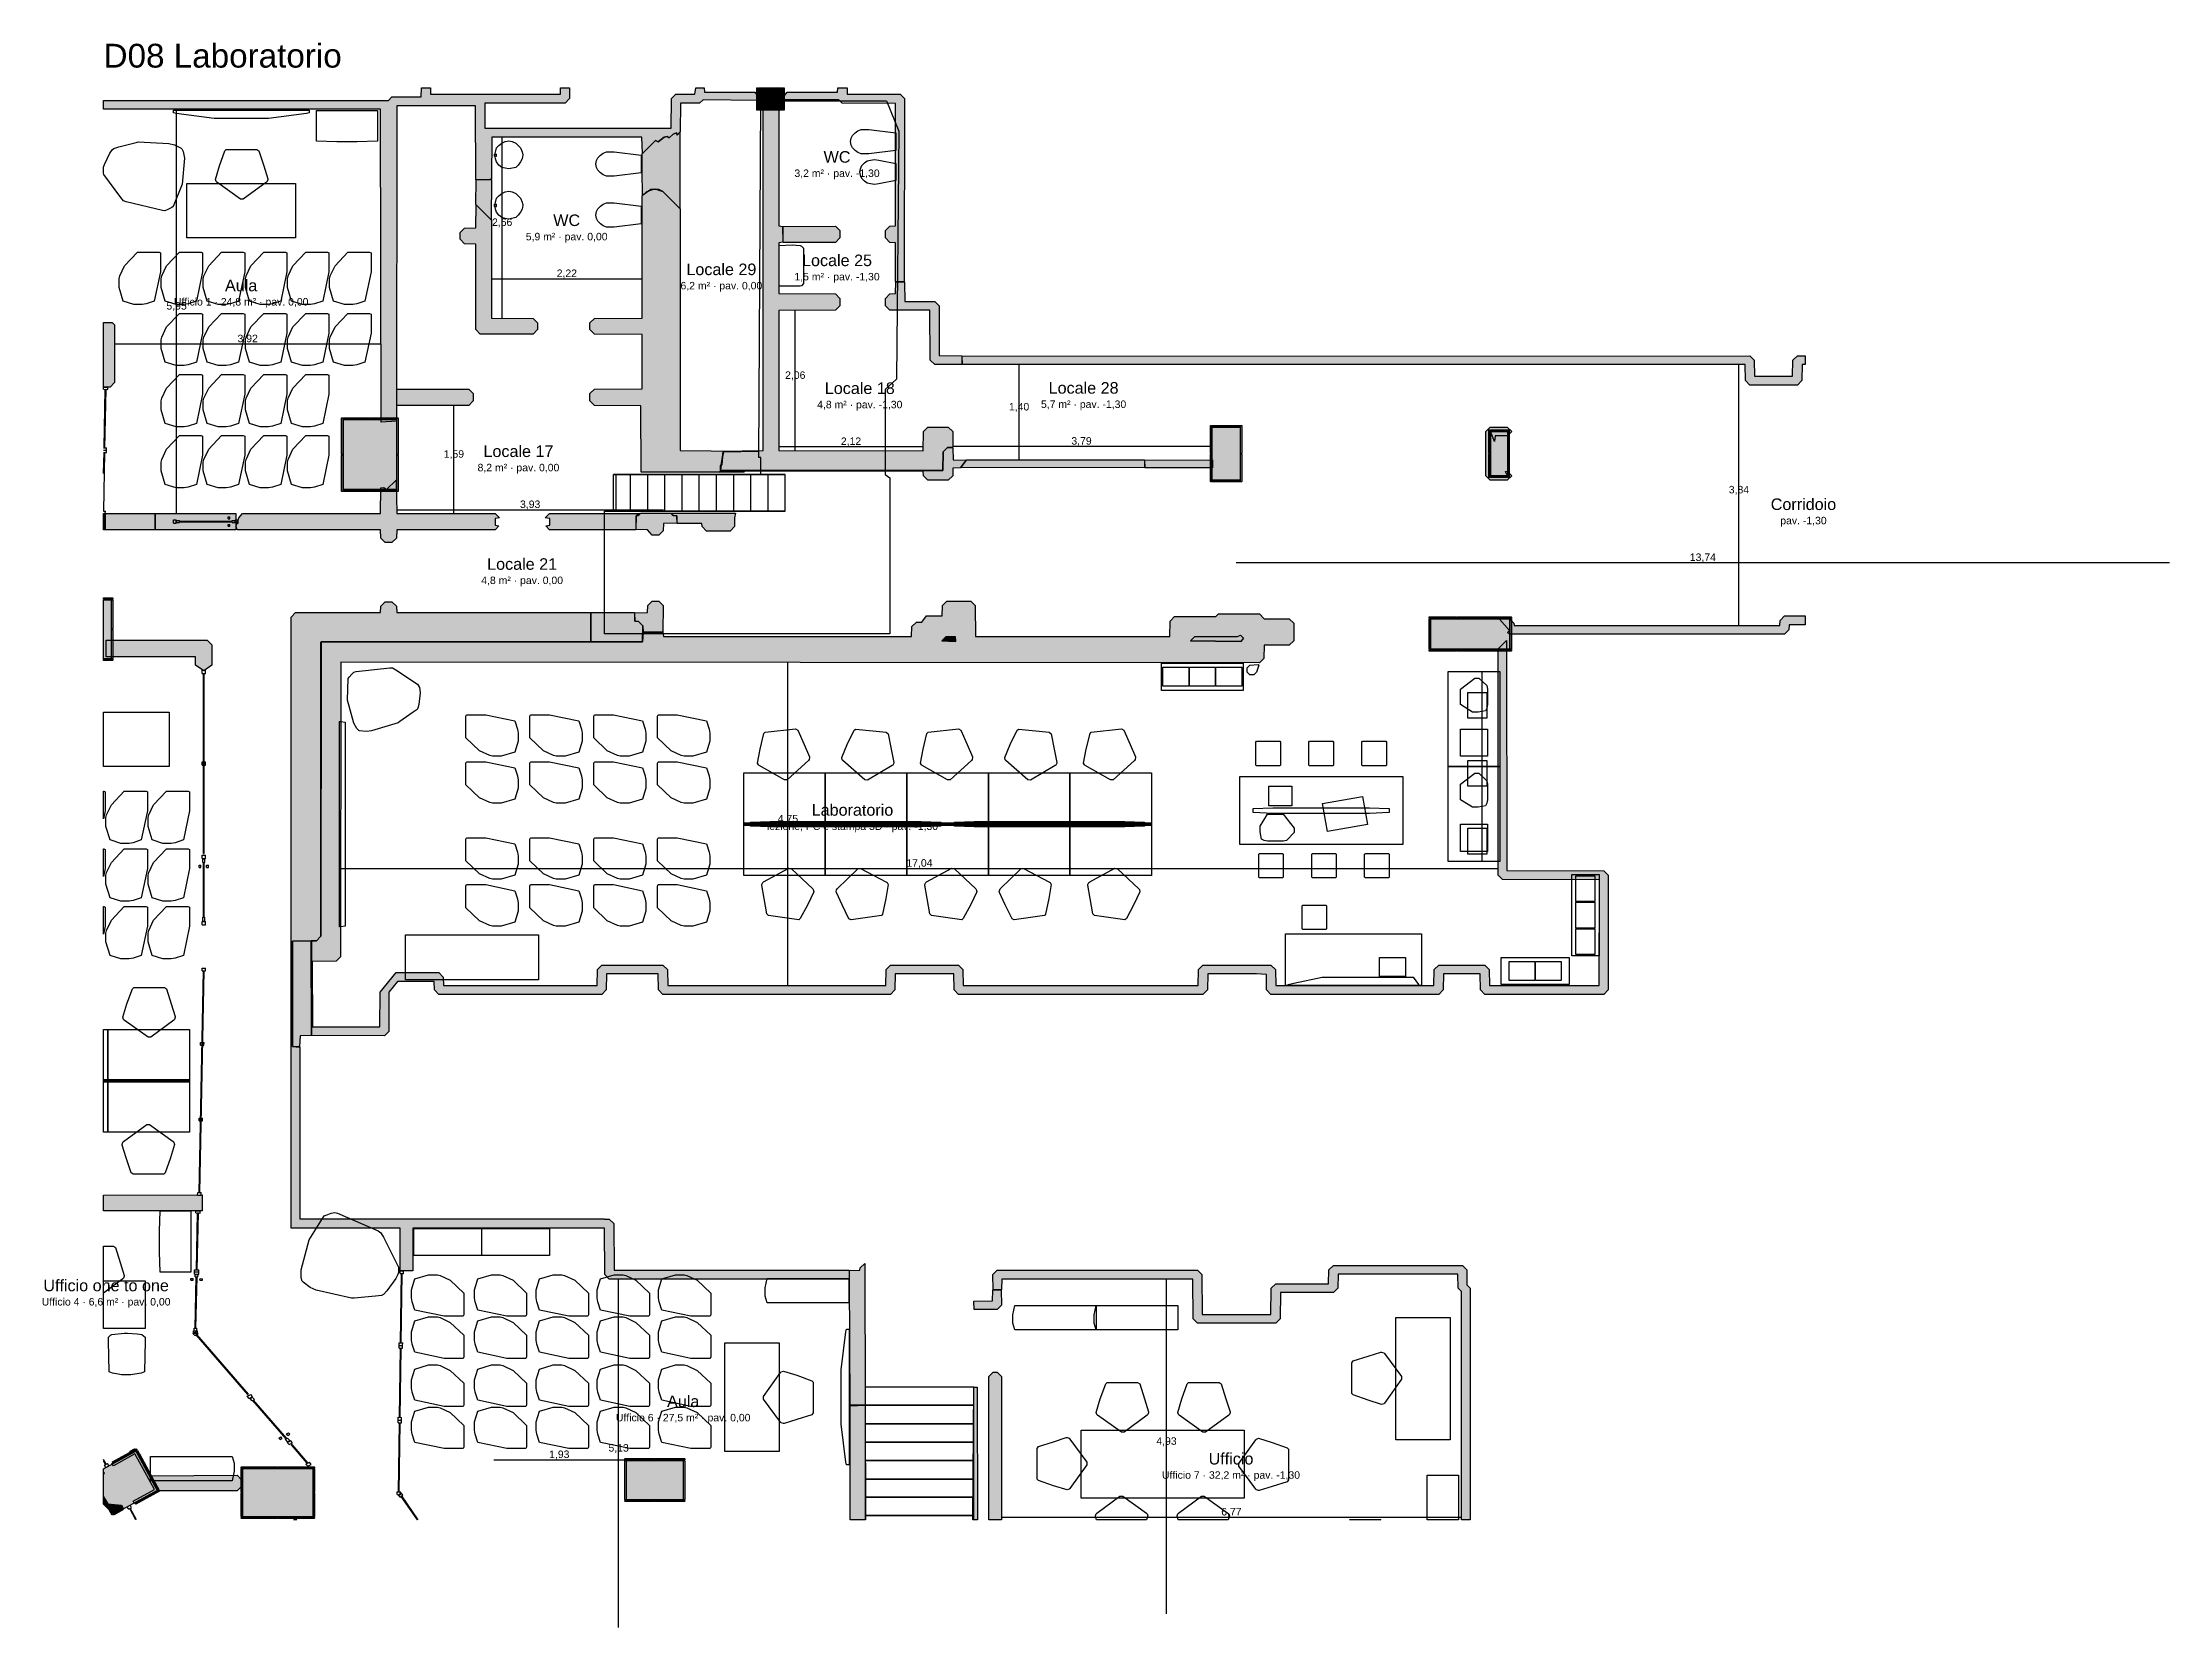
# Model space of a CAD drawing. Header units: millimetres. Extents: x -9985 to 240895, y -184894 to 39395.
# Drawn here: x 115124 to 146436, y -147394 to -124064 of the extents above; entities that cross this region are included whole.
import ezdxf
from ezdxf.enums import TextEntityAlignment as Align

# ---------------------------------------------------------------- set-up
doc = ezdxf.new("R2010")
doc.units = ezdxf.units.MM
for name, color, linetype in [('A-ARREDI', 9, 'Continuous'), ('A-MISURE', 40, 'Continuous'), ('A-MURI-ESISTENTI', 7, 'Continuous'), ('A-MURI-NUOVI', 40, 'Continuous'), ('A-PARETI-VETRATE', 5, 'Continuous'), ('A-PILASTRI', 8, 'Continuous'), ('A-SCALE', 8, 'Continuous'), ('A-SOPPALCO-PROIEZIONE', 8, 'Continuous'), ('A-TESTI', 7, 'Continuous'), ('A-VETRINE', 4, 'Continuous')]:
    doc.layers.add(name, color=color, linetype=linetype)
doc.styles.add('VISIO', font='arial.ttf')

msp = doc.modelspace()

# ---------------------------------------------------------------- texts
at = {"layer": 'A-MISURE', "style": 'VISIO'}
for s, p in [('2,66', (121890.001, -126708.14)), ('2,22', (122842.501, -127460)), ('5,95', (117097.501, -127940)), ('3,92', (118143.75, -128420)), ('2,06', (126205.001, -128959.559)), ('1,40', (129500.001, -129425)), ('2,12', (127025.549, -129932.5)), ('3,79', (130419.501, -129927.5)), ('1,59', (121180.001, -130120)), ('3,93', (122302.439, -130860)), ('3,84', (140097.501, -130645)), ('13,74', (139566.501, -131640)), ('4,75', (126097.501, -135487.433)), ('17,04', (128033.25, -136140)), ('4,93', (131670.001, -144650)), ('1,93', (122731.501, -144845)), ('5,13', (123605.001, -144750)), ('6,77', (132625.967, -145690))]:
    msp.add_text(s, height=110, dxfattribs=at).set_placement(p, align=Align.MIDDLE_CENTER)
at = {"layer": 'A-TESTI', "style": 'VISIO'}
msp.add_text('D08 Laboratorio', height=350, dxfattribs=at).set_placement((116022.501, -124432.5))
for s, height, p in [('WC', 170, (126820.001, -125747.5)), ('3,2 m² · pav. -1,30', 110, (126820.001, -125987.5)), ('WC', 170, (122840.001, -126680)), ('5,9 m² · pav. 0,00', 110, (122840.001, -126920)), ('Locale 29', 170, (125117.501, -127402.5)), ('Locale 25', 170, (126820.001, -127270)), ('Aula', 170, (118047.501, -127640)), ('6,2 m² · pav. 0,00', 110, (125117.501, -127642.5)), ('1,5 m² · pav. -1,30', 110, (126820.001, -127510)), ('Ufficio 1 · 24,8 m² · pav. 0,00', 110, (118047.501, -127880)), ('Locale 18', 170, (127155.001, -129152.5)), ('Locale 28', 170, (130450.001, -129147.5)), ('4,8 m² · pav. -1,30', 110, (127155.001, -129392.5)), ('5,7 m² · pav. -1,30', 110, (130450.001, -129387.5)), ('Locale 17', 170, (122130.001, -130080)), ('8,2 m² · pav. 0,00', 110, (122130.001, -130320)), ('Corridoio', 170, (141047.501, -130860)), ('pav. -1,30', 110, (141047.501, -131100)), ('Locale 21', 170, (122184.171, -131740)), ('4,8 m² · pav. 0,00', 110, (122184.171, -131980)), ('Laboratorio', 170, (127047.501, -135360)), ('lezione, PC e stampa 3D · pav. -1,30', 110, (127047.501, -135600)), ('Ufficio one to one', 170, (116059.762, -142360)), ('Ufficio 4 · 6,6 m² · pav. 0,00', 110, (116059.762, -142600)), ('Aula', 170, (124555.001, -144065)), ('Ufficio 6 · 27,5 m² · pav. 0,00', 110, (124555.001, -144305)), ('Ufficio', 170, (132620.001, -144910)), ('Ufficio 7 · 32,2 m² · pav. -1,30', 110, (132620.001, -145150))]:
    msp.add_text(s, height=height, dxfattribs=at).set_placement(p, align=Align.MIDDLE_CENTER)

# ---------------------------------------------------------------- hatches: boundary and pattern name
at = {"layer": 'A-MURI-ESISTENTI'}
for points in [[(121502.501, -126080), (121497.501, -124995), (120337.501, -124995), (120332.501, -129637), (120107.501, -129652), (120097.501, -125045), (116022.501, -125045), (116022.501, -124915), (120217.501, -124915), (120267.501, -124865), (120697.501, -124865), (120701.082, -124732.5), (120834.311, -124732.5), (120837.501, -124825), (122747.501, -124825), (122750.69, -124732.5), (122882.501, -124732.5), (122882.501, -124890), (122817.501, -124955), (121637.501, -124955), (121637.501, -125325), (124377.501, -125325), (124382.501, -124890), (124447.501, -124825), (124727.501, -124825), (124739.063, -124732.5), (124864.783, -124732.5), (124867.501, -124795), (125607.501, -124795), (125662.501, -124870), (125657.501, -124915), (124847.501, -124905), (124797.501, -124955), (124517.501, -124955), (124512.501, -125380), (124467.501, -125425), (124456.501, -125392), (124407.501, -125415), (124347.501, -125465), (124317.501, -125445), (124277.501, -125455), (124187.501, -125525), (124147.501, -125505), (123957.501, -125695), (123947.501, -125455), (121737.501, -125455), (121732.501, -126070), (121697.501, -126085), (121502.501, -126080)], [(125102.501, -130360), (125114.976, -130283.762), (125122.501, -130280), (125134.96, -130161.639), (125146.696, -130089.919), (125662.501, -130080), (125423.54, -130077.922), (125732.501, -130070), (125732.501, -124960), (125662.501, -124920), (125667.501, -124875), (125847.501, -125035), (126005.501, -124892), (126022.501, -124930), (125962.501, -124960), (125962.501, -126760), (126022.501, -126770), (126022.501, -127000), (125962.501, -127010), (125962.501, -127760), (126797.501, -127765), (126862.501, -127830), (126862.501, -127940), (126797.501, -128005), (125962.501, -128010), (125962.501, -130070), (128087.501, -130075), (128092.501, -129790), (128157.501, -129725), (128457.501, -129725), (128522.501, -129790), (128522.501, -130020), (128447.501, -130025), (128382.501, -130090), (128377.501, -130365), (125102.501, -130360)], [(127682.501, -127580), (127682.501, -127010), (127597.501, -127005), (127532.501, -126940), (127532.501, -126830), (127597.501, -126765), (127682.501, -126760), (127682.501, -124960), (126897.501, -124955), (126847.501, -124905), (126047.501, -124905), (126027.501, -124925), (126005.501, -124892), (126087.501, -124795), (126827.501, -124795), (126830.218, -124732.5), (126966.82, -124732.5), (126967.501, -124825), (127747.501, -124825), (127812.501, -124890), (127807.501, -127585), (127682.501, -127580)], [(121567.501, -128355), (121502.501, -128290), (121502.501, -127030), (121337.501, -127025), (121272.501, -126960), (121272.501, -126860), (121337.501, -126795), (121502.501, -126790), (121507.501, -126455), (121732.501, -126680), (121732.501, -128120), (122347.501, -128125), (122412.501, -128190), (122412.501, -128290), (122347.501, -128355), (121567.501, -128355)], [(125147.501, -130085), (125146.696, -130089.919), (125142.501, -130090), (125134.96, -130161.639), (125114.976, -130283.762), (125102.501, -130290), (125102.501, -130360), (125102.501, -130370), (125082.501, -130390), (123935.501, -130390), (123932.501, -129410), (123247.501, -129405), (123182.501, -129340), (123182.501, -129230), (123247.501, -129165), (123952.501, -129160), (123952.501, -128360), (123247.501, -128355), (123182.501, -128290), (123182.501, -128190), (123247.501, -128125), (123952.501, -128120), (123952.501, -126320), (124017.501, -126255), (124137.501, -126215), (124257.501, -126255), (124512.501, -126510), (124512.501, -130070), (125423.54, -130077.922), (125147.501, -130085)], [(126027.501, -127005), (126022.501, -126770), (126797.501, -126765), (126862.501, -126830), (126862.501, -126940), (126797.501, -127005), (126027.501, -127005)], [(128257.501, -128805), (128192.501, -128740), (128187.501, -128005), (127597.501, -128005), (127532.501, -127940), (127532.501, -127830), (127597.501, -127765), (127682.501, -127760), (127687.501, -127585), (127812.501, -127590), (127817.501, -127875), (128257.501, -127875), (128322.501, -127940), (128322.501, -128670), (128657.501, -128675), (128657.501, -128805), (128257.501, -128805)], [(116022.501, -129135), (116022.501, -128185), (116147.501, -128185), (116182.501, -128220), (116182.501, -129070), (116117.501, -129135), (116022.501, -129135)], [(141027.501, -128805), (141022.501, -129040), (140957.501, -129105), (140257.501, -129105), (140192.501, -129040), (140187.501, -128805), (128667.501, -128805), (128662.501, -128680), (140257.501, -128675), (140322.501, -128740), (140327.501, -128975), (140887.501, -128975), (140892.501, -128740), (140957.501, -128675), (141072.501, -128675), (141072.501, -128805), (141027.501, -128805)], [(120337.501, -129405), (120337.501, -129165), (121397.501, -129165), (121462.501, -129230), (121462.501, -129340), (121397.501, -129405), (120337.501, -129405)], [(136437.501, -130505), (136372.501, -130440), (136372.501, -129790), (136437.501, -129725), (136687.501, -129725), (136752.501, -129790), (136687.501, -129855), (136507.501, -129855), (136497.501, -129935), (136440.501, -129790), (136440.501, -130442), (136690.501, -130442), (136662.501, -130380), (136687.501, -130375), (136752.501, -130440), (136687.501, -130505), (136437.501, -130505)], [(128382.501, -130090), (128447.501, -130025), (128522.501, -130030), (128527.501, -130205), (128722.501, -130210), (128637.501, -130325), (128522.501, -130330), (128522.501, -130440), (128457.501, -130505), (128157.501, -130505), (128092.501, -130440), (128087.501, -130375), (125457.501, -130375), (125454.501, -130390), (125082.501, -130390), (125102.501, -130380), (125102.501, -130370), (125107.501, -130365), (128377.501, -130365), (128382.501, -130090)], [(125134.96, -130161.639), (125122.501, -130280), (125114.976, -130283.762), (125134.96, -130161.639)], [(125134.96, -130161.639), (125142.501, -130090), (125146.696, -130089.919), (125134.96, -130161.639)], [(125423.54, -130077.922), (125662.501, -130080), (125146.696, -130089.919), (125147.501, -130085), (125423.54, -130077.922)], [(131357.501, -130325), (131352.501, -130210), (132347.501, -130205), (132347.501, -130325), (131357.501, -130325)], [(120167.501, -131425), (120102.501, -131360), (120097.501, -131235), (117987.501, -131235), (117972.501, -131180), (118012.501, -131060), (118067.501, -130995), (120097.501, -130995), (120102.501, -130620), (120147.501, -130615), (120187.501, -130645), (120327.501, -130505), (120337.501, -130995), (121787.501, -130995), (121852.501, -131060), (121789.501, -131069), (121789.501, -131170), (121842.501, -131180), (121787.501, -131235), (120337.501, -131235), (120332.501, -131360), (120267.501, -131425), (120167.501, -131425)], [(125102.501, -130370), (125102.501, -130380), (125082.501, -130390), (125102.501, -130370)], [(125102.501, -130360), (125102.501, -130290), (125114.976, -130283.762), (125102.501, -130360)], [(128377.501, -130365), (125107.501, -130365), (125102.501, -130370), (125102.501, -130360), (128377.501, -130365)], [(122587.501, -131235), (122532.501, -131180), (122589.501, -131170), (122589.501, -131069), (122522.501, -131060), (122587.501, -130995), (123917.501, -130995), (123862.501, -131030), (123857.501, -131235), (122587.501, -131235)], [(124407.501, -131025), (124462.501, -131030), (124462.501, -131140), (124267.501, -131145), (124262.501, -131250), (124197.501, -131315), (124097.501, -131315), (124027.501, -131235), (123862.501, -131230), (123862.501, -131030), (123897.501, -131025), (123932.501, -130990), (124376.501, -130990), (124407.501, -131025)], [(124897.501, -131255), (124832.501, -131190), (124827.501, -131145), (124467.501, -131145), (124462.501, -131030), (124407.501, -131025), (124376.501, -130990), (125327.501, -130990), (125312.501, -131060), (125312.501, -131190), (125247.501, -131255), (124897.501, -131255)], [(119227.501, -132885), (119227.495, -132889.995), (119222.501, -132890), (119222.501, -137220), (119157.501, -137285), (119077.505, -137286.127), (119077.501, -137285), (118802.501, -137290), (118802.501, -138840), (118912.501, -138850), (118912.501, -141380), (119489.501, -141381), (120390.501, -141381), (120577.501, -141381), (123397.501, -141381), (123397.501, -141385), (123467.501, -141385), (123532.501, -141450), (123537.501, -142135), (126997.501, -142135), (126997.501, -142265), (123467.501, -142265), (123402.501, -142200), (123397.501, -141515), (120577.501, -141515), (120577.501, -142143), (120390.501, -142143), (120390.501, -141515), (118782.501, -141515), (118782.501, -141381), (118782.501, -132520), (118847.501, -132455), (120097.501, -132455), (120102.501, -132360), (120167.501, -132295), (120267.501, -132295), (120332.501, -132360), (120337.501, -132455), (123197.501, -132455), (123197.501, -132885), (119227.501, -132885)], [(119082.501, -138680), (119082.501, -137290), (119157.501, -137285), (119222.501, -137220), (119227.495, -132889.995), (123197.501, -132886), (123957.501, -132885), (123967.501, -132745), (124257.501, -132745), (124267.501, -132805), (127917.501, -132805), (127922.501, -132660), (127987.501, -132595), (128067.501, -132595), (128137.501, -132505), (128367.501, -132505), (128372.501, -132350), (128437.501, -132285), (128787.501, -132285), (128852.501, -132350), (128857.501, -132805), (131717.501, -132805), (131722.501, -132580), (131787.501, -132515), (132397.501, -132515), (132437.501, -132475), (133037.501, -132475), (133107.501, -132545), (133477.501, -132545), (133542.501, -132610), (133542.501, -132870), (133477.501, -132935), (133107.501, -132935), (133102.501, -133130), (133037.501, -133195), (119517.501, -133185), (119512.501, -137520), (119447.501, -137585), (119092.501, -137590), (119097.501, -138555), (120087.501, -138555), (120092.501, -138040), (120327.501, -137755), (120957.501, -137755), (121022.501, -137820), (121027.501, -137945), (123287.501, -137945), (123292.501, -137710), (123357.501, -137645), (124257.501, -137645), (124322.501, -137710), (124327.501, -137945), (127537.501, -137945), (127542.501, -137710), (127607.501, -137645), (128607.501, -137645), (128672.501, -137710), (128677.501, -137945), (132137.501, -137945), (132142.501, -137710), (132207.501, -137645), (133207.501, -137645), (133272.501, -137710), (133277.501, -137945), (135607.501, -137945), (135612.501, -137710), (135677.501, -137645), (136357.501, -137645), (136422.501, -137710), (136427.501, -137945), (138037.501, -137945), (138042.501, -136390), (136617.501, -136385), (136552.501, -136320), (136552.501, -132990), (136677.501, -132865), (136682.501, -136250), (138107.501, -136255), (138172.501, -136320), (138172.501, -138010), (138107.501, -138075), (136357.501, -138075), (136292.501, -138010), (136287.501, -137775), (135747.501, -137775), (135742.501, -138010), (135677.501, -138075), (133207.501, -138075), (133142.501, -138010), (133142.501, -137780), (132997.501, -137775), (132277.501, -137775), (132272.501, -138010), (132207.501, -138075), (128607.501, -138075), (128542.501, -138010), (128537.501, -137775), (127677.501, -137775), (127672.501, -138010), (127607.501, -138075), (124257.501, -138075), (124192.501, -138010), (124187.501, -137775), (123427.501, -137775), (123422.501, -138010), (123357.501, -138075), (120957.501, -138075), (120892.501, -138010), (120887.501, -137885), (120347.501, -137885), (120222.501, -138040), (120222.501, -138620), (120157.501, -138685), (119082.501, -138680)], [(123967.501, -132745), (123962.501, -132650), (123897.501, -132585), (123842.501, -132580), (123842.501, -132460), (124027.501, -132455), (124032.501, -132350), (124097.501, -132285), (124197.501, -132285), (124262.501, -132350), (124257.501, -132745), (123967.501, -132745)], [(123197.501, -132885), (123197.501, -132455), (123837.501, -132455), (123842.501, -132580), (123897.501, -132585), (123962.501, -132650), (123957.501, -132885), (123197.501, -132885)], [(123957.501, -132885), (123962.501, -132650), (123967.501, -132745), (123957.501, -132885)], [(140837.501, -132635), (140832.501, -132710), (140767.501, -132775), (136717.501, -132775), (136692.501, -132750), (136720.501, -132720), (136572.501, -132550), (136717.501, -132545), (136782.501, -132610), (136787.501, -132645), (140697.501, -132645), (140702.501, -132570), (140767.501, -132505), (141072.501, -132505), (141072.501, -132635), (140837.501, -132635)], [(119222.501, -137220), (119222.501, -132890), (119227.495, -132889.995), (119222.501, -137220)], [(123197.501, -132885), (123197.501, -132886), (119227.495, -132889.995), (119227.501, -132885), (123197.501, -132885)], [(123957.501, -132885), (123197.501, -132886), (123197.501, -132885), (123957.501, -132885)], [(128362.501, -132870), (128427.501, -132805), (128557.501, -132805), (128557.501, -132879.75), (128362.501, -132870)], [(128557.501, -132879.75), (128557.501, -132885), (128362.501, -132870), (128557.501, -132879.75)], [(128562.501, -132880), (128557.501, -132879.75), (128557.501, -132805), (128562.501, -132880)], [(132022.501, -132870), (132087.501, -132805), (132717.501, -132805), (132757.501, -132785), (132802.501, -132830), (132761.601, -132879.988), (132022.501, -132870)], [(132761.601, -132879.988), (132757.501, -132885), (132022.501, -132870), (132761.601, -132879.988)], [(132762.501, -132880), (132761.601, -132879.988), (132802.501, -132830), (132762.501, -132880)], [(119077.505, -137286.127), (118802.501, -137290), (119077.501, -137285), (119077.505, -137286.127)], [(118802.501, -138840), (118802.501, -137290), (119077.505, -137286.127), (119082.501, -138680), (118917.501, -138685), (118907.501, -138845), (118802.501, -138840)], [(119082.501, -137290), (119082.501, -138680), (119077.505, -137286.127), (119157.501, -137285), (119082.501, -137290)], [(127012.501, -144120), (127002.501, -142260), (127002.501, -142140), (127157.501, -142135), (127162.501, -142100), (127227.501, -142035), (127233.501, -144124), (127012.501, -144120)], [(136012.501, -142450), (135962.501, -142400), (135957.501, -142195), (134197.501, -142195), (134192.501, -142400), (134127.501, -142465), (133347.501, -142465), (133342.501, -142850), (133277.501, -142915), (132127.501, -142915), (132062.501, -142850), (132057.501, -142265), (129247.501, -142265), (129242.501, -142420), (129117.501, -142425), (129112.501, -142200), (129177.501, -142135), (132127.501, -142135), (132192.501, -142200), (132197.501, -142785), (133207.501, -142785), (133212.501, -142400), (133277.501, -142335), (134057.501, -142335), (134062.501, -142130), (134127.501, -142065), (136027.501, -142065), (136092.501, -142130), (136092.501, -142350), (136142.501, -142400), (136142.501, -145807.5), (136012.501, -145807.5), (136012.501, -142450)], [(128837.501, -142715), (128832.501, -142590), (129107.501, -142585), (129112.501, -142430), (129237.501, -142425), (129242.501, -142650), (129177.501, -142715), (128837.501, -142715)], [(129052.501, -143700), (129117.501, -143635), (129177.501, -143635), (129242.501, -143700), (129239.378, -145807.5), (129052.501, -145807.5), (129052.501, -143700)], [(128833.501, -143858), (128884.501, -143858), (128889.356, -145807.5), (128820.834, -145807.5), (128833.501, -143858)], [(127012.501, -144130), (127233.501, -144124), (127238.623, -145807.5), (127012.501, -145807.5), (127012.501, -144130)], [(116457.501, -145535), (116772.501, -145365), (116552.501, -144960), (116480.501, -144840), (116167.501, -145015), (116142.501, -144980), (116417.501, -144835), (116412.501, -144800), (116477.501, -144765), (116552.501, -144840), (116832.501, -145360), (116757.501, -145435), (116737.501, -145425), (116477.501, -145575), (116457.501, -145535)], [(116032.501, -145120), (116022.501, -145143.294), (116022.501, -145107.778), (116032.501, -145120)], [(116022.501, -145580), (116022.501, -145461.684), (116042.501, -145500), (116086.501, -145572), (116287.501, -145595), (116312.501, -145640), (116307.501, -145665), (116177.501, -145735), (116022.501, -145580)]]:
    msp.add_hatch(color=7, dxfattribs=at).paths.add_polyline_path(points)
at = {"layer": 'A-MURI-NUOVI'}
for points in [[(124257.501, -126255), (124197.501, -126225), (124077.501, -126225), (123957.501, -126315), (123952.501, -125950), (123952.501, -125700), (124147.501, -125505), (124187.501, -125525), (124277.501, -125455), (124317.501, -125445), (124347.501, -125465), (124407.501, -125415), (124456.501, -125392), (124467.501, -125425), (124507.501, -125385), (124507.501, -126505), (124257.501, -126255)], [(121502.501, -126450), (121507.501, -126085), (121732.501, -126080), (121727.501, -126675), (121502.501, -126450)], [(128642.501, -130320), (128727.501, -130205), (131347.501, -130205), (131347.501, -130325), (128642.501, -130320)], [(116022.501, -131235), (116022.501, -130995), (116047.501, -130995), (116047.501, -131235), (116022.501, -131235)], [(116047.501, -131235), (116047.501, -130995), (116781.501, -130995), (116781.501, -131235), (116047.501, -131235)], [(116781.501, -130995), (117968.501, -130995), (117968.501, -131235), (116781.501, -131235), (116781.501, -130995)], [(117617.501, -132930), (117617.501, -133230), (117497.501, -133310), (117377.501, -133230), (117377.501, -133105), (116062.501, -133105), (116062.501, -132860), (117547.501, -132860), (117617.501, -132930)], [(116022.501, -141263.313), (116022.501, -141031.375), (117474.501, -141028), (117475.501, -141260), (116022.501, -141263.313)], [(116837.501, -145384), (116712.501, -145160), (117988.501, -145154), (118053.501, -145220), (118053.501, -145320), (117988.501, -145384), (116837.501, -145384)]]:
    msp.add_hatch(color=40, dxfattribs=at).paths.add_polyline_path(points)
at = {"layer": 'A-PILASTRI'}
for points in [[(125655.501, -125061), (125641.501, -125061), (125637.501, -125057), (125637.501, -124732.5), (125655.501, -124732.5), (125655.501, -125061)], [(126013.501, -125035), (125663.501, -125035), (125663.501, -124732.5), (126013.501, -124732.5), (126013.501, -125035)], [(126021.501, -124732.5), (126039.501, -124732.5), (126039.501, -125057), (126035.501, -125061), (126021.501, -125061), (126021.501, -124732.5)], [(126013.501, -125043), (126013.501, -125057), (126009.501, -125061), (125667.501, -125061), (125663.501, -125057), (125663.501, -125043), (126013.501, -125043)], [(119544.501, -130127), (119530.501, -130127), (119526.501, -130123), (119526.501, -129593), (119530.501, -129589), (119544.501, -129589), (119544.501, -130127)], [(119552.501, -129607), (119552.501, -129593), (119556.501, -129589), (119935.501, -129589), (119939.501, -129593), (119939.501, -129607), (119552.501, -129607)], [(120332.501, -130645), (119552.501, -130645), (119552.501, -129615), (120332.501, -129615), (120332.501, -130645)], [(119945.501, -129607), (119945.501, -129593), (119949.501, -129589), (120328.501, -129589), (120332.501, -129593), (120332.501, -129607), (119945.501, -129607)], [(120340.501, -129589), (120354.501, -129589), (120358.501, -129593), (120358.501, -130123), (120354.501, -130127), (120340.501, -130127), (120340.501, -129589)], [(132334.501, -130112), (132320.501, -130112), (132316.501, -130108), (132316.501, -129703), (132320.501, -129699), (132334.501, -129699), (132334.501, -130112)], [(132342.501, -129717), (132342.501, -129703), (132346.501, -129699), (132748.501, -129699), (132752.501, -129703), (132752.501, -129717), (132342.501, -129717)], [(132752.501, -130505), (132342.501, -130505), (132342.501, -129725), (132752.501, -129725), (132752.501, -130505)], [(132760.501, -129699), (132774.501, -129699), (132778.501, -129703), (132778.501, -130108), (132774.501, -130112), (132760.501, -130112), (132760.501, -129699)], [(136432.501, -130113), (136418.501, -130113), (136414.501, -130109), (136414.501, -129769), (136418.501, -129765), (136432.501, -129765), (136432.501, -130113)], [(136440.501, -129783), (136440.501, -129769), (136444.501, -129765), (136686.501, -129765), (136690.501, -129769), (136690.501, -129783), (136440.501, -129783)], [(136690.501, -130441), (136440.501, -130441), (136440.501, -129791), (136690.501, -129791), (136690.501, -130441)], [(136698.501, -129765), (136712.501, -129765), (136716.501, -129769), (136716.501, -130109), (136712.501, -130113), (136698.501, -130113), (136698.501, -129765)], [(119544.501, -130671), (119530.501, -130671), (119526.501, -130667), (119526.501, -130137), (119530.501, -130133), (119544.501, -130133), (119544.501, -130671)], [(120340.501, -130133), (120354.501, -130133), (120358.501, -130137), (120358.501, -130667), (120354.501, -130671), (120340.501, -130671), (120340.501, -130133)], [(132334.501, -130531), (132320.501, -130531), (132316.501, -130527), (132316.501, -130122), (132320.501, -130118), (132334.501, -130118), (132334.501, -130531)], [(132760.501, -130118), (132774.501, -130118), (132778.501, -130122), (132778.501, -130527), (132774.501, -130531), (132760.501, -130531), (132760.501, -130118)], [(136432.501, -130467), (136418.501, -130467), (136414.501, -130463), (136414.501, -130123), (136418.501, -130119), (136432.501, -130119), (136432.501, -130467)], [(136698.501, -130119), (136712.501, -130119), (136716.501, -130123), (136716.501, -130463), (136712.501, -130467), (136698.501, -130467), (136698.501, -130119)], [(132752.501, -130513), (132752.501, -130527), (132748.501, -130531), (132346.501, -130531), (132342.501, -130527), (132342.501, -130513), (132752.501, -130513)], [(136690.501, -130449), (136690.501, -130463), (136686.501, -130467), (136444.501, -130467), (136440.501, -130463), (136440.501, -130449), (136690.501, -130449)], [(119939.501, -130653), (119939.501, -130667), (119935.501, -130671), (119556.501, -130671), (119552.501, -130667), (119552.501, -130653), (119939.501, -130653)], [(120332.501, -130653), (120332.501, -130667), (120328.501, -130671), (119949.501, -130671), (119945.501, -130667), (119945.501, -130653), (120332.501, -130653)], [(116022.501, -132257), (116022.501, -132239), (116154.501, -132239), (116158.501, -132243), (116158.501, -132257), (116022.501, -132257)], [(116022.501, -133135), (116022.501, -132265), (116132.501, -132265), (116132.501, -133135), (116022.501, -133135)], [(116140.501, -132265), (116154.501, -132265), (116158.501, -132269), (116158.501, -132693), (116154.501, -132697), (116140.501, -132697), (116140.501, -132265)], [(116140.501, -132703), (116154.501, -132703), (116158.501, -132707), (116158.501, -133131), (116154.501, -133135), (116140.501, -133135), (116140.501, -132703)], [(135535.501, -132537), (135535.501, -132523), (135539.501, -132519), (135932.501, -132519), (135936.501, -132523), (135936.501, -132537), (135535.501, -132537)], [(135553.501, -132995), (135539.501, -132995), (135535.501, -132991), (135535.501, -132549), (135539.501, -132545), (135553.501, -132545), (135553.501, -132995)], [(135561.501, -132995), (135561.501, -132545), (136721.501, -132545), (136721.501, -132995), (135561.501, -132995)], [(135942.501, -132537), (135942.501, -132523), (135946.501, -132519), (136336.501, -132519), (136340.501, -132523), (136340.501, -132537), (135942.501, -132537)], [(136346.501, -132537), (136346.501, -132523), (136350.501, -132519), (136743.501, -132519), (136747.501, -132523), (136747.501, -132537), (136346.501, -132537)], [(136729.501, -132545), (136743.501, -132545), (136747.501, -132549), (136747.501, -132991), (136743.501, -132995), (136729.501, -132995), (136729.501, -132545)], [(135936.501, -133003), (135936.501, -133017), (135932.501, -133021), (135539.501, -133021), (135535.501, -133017), (135535.501, -133003), (135936.501, -133003)], [(136340.501, -133003), (136340.501, -133017), (136336.501, -133021), (135946.501, -133021), (135942.501, -133017), (135942.501, -133003), (136340.501, -133003)], [(136747.501, -133003), (136747.501, -133017), (136743.501, -133021), (136350.501, -133021), (136346.501, -133017), (136346.501, -133003), (136747.501, -133003)], [(116158.501, -133143), (116158.501, -133157), (116154.501, -133161), (116022.501, -133161), (116022.501, -133143), (116158.501, -133143)], [(116146.501, -145742), (116022.501, -145516.616), (116022.501, -145057.547), (116495.501, -144798), (116812.501, -145377), (116146.501, -145742)], [(116160.501, -144973), (116153.501, -144960), (116155.501, -144955), (116501.501, -144765), (116507.501, -144766), (116513.501, -144779), (116160.501, -144973)], [(116501.501, -144794), (116514.501, -144788), (116519.501, -144789), (116673.501, -145069), (116671.501, -145074), (116659.501, -145081), (116501.501, -144794)], [(123696.501, -144927), (123696.501, -144913), (123700.501, -144909), (124130.501, -144909), (124134.501, -144913), (124134.501, -144927), (123696.501, -144927)], [(123714.501, -145515), (123700.501, -145515), (123696.501, -145511), (123696.501, -144939), (123700.501, -144935), (123714.501, -144935), (123714.501, -145515)], [(123722.501, -145515), (123722.501, -144935), (124552.501, -144935), (124552.501, -145515), (123722.501, -145515)], [(124140.501, -144927), (124140.501, -144913), (124144.501, -144909), (124574.501, -144909), (124578.501, -144913), (124578.501, -144927), (124140.501, -144927)], [(124560.501, -144935), (124574.501, -144935), (124578.501, -144939), (124578.501, -145511), (124574.501, -145515), (124560.501, -145515), (124560.501, -144935)], [(116662.501, -145086), (116674.501, -145080), (116679.501, -145081), (116833.501, -145361), (116831.501, -145366), (116819.501, -145373), (116662.501, -145086)], [(118046.501, -145047), (118046.501, -145033), (118050.501, -145029), (118580.501, -145029), (118584.501, -145033), (118584.501, -145047), (118046.501, -145047)], [(118064.501, -145407), (118050.501, -145407), (118046.501, -145403), (118046.501, -145059), (118050.501, -145055), (118064.501, -145055), (118064.501, -145407)], [(118072.501, -145765), (118072.501, -145055), (119102.501, -145055), (119102.501, -145765), (118072.501, -145765)], [(118590.501, -145047), (118590.501, -145033), (118594.501, -145029), (119124.501, -145029), (119128.501, -145033), (119128.501, -145047), (118590.501, -145047)], [(119110.501, -145055), (119124.501, -145055), (119128.501, -145059), (119128.501, -145403), (119124.501, -145407), (119110.501, -145407), (119110.501, -145055)], [(116839.501, -145371), (116845.501, -145384), (116844.501, -145389), (116498.501, -145579), (116492.501, -145578), (116485.501, -145565), (116839.501, -145371)], [(118064.501, -145765), (118050.501, -145765), (118046.501, -145761), (118046.501, -145417), (118050.501, -145413), (118064.501, -145413), (118064.501, -145765)], [(119110.501, -145413), (119124.501, -145413), (119128.501, -145417), (119128.501, -145761), (119124.501, -145765), (119110.501, -145765), (119110.501, -145413)], [(124134.501, -145523), (124134.501, -145537), (124130.501, -145541), (123700.501, -145541), (123696.501, -145537), (123696.501, -145523), (124134.501, -145523)], [(124578.501, -145523), (124578.501, -145537), (124574.501, -145541), (124144.501, -145541), (124140.501, -145537), (124140.501, -145523), (124578.501, -145523)], [(118584.501, -145773), (118584.501, -145787), (118580.501, -145791), (118050.501, -145791), (118046.501, -145787), (118046.501, -145773), (118584.501, -145773)], [(119128.501, -145773), (119128.501, -145787), (119124.501, -145791), (118594.501, -145791), (118590.501, -145787), (118590.501, -145773), (119128.501, -145773)]]:
    msp.add_hatch(color=8, dxfattribs=at).paths.add_polyline_path(points)

# ---------------------------------------------------------------- linework, layer by layer
at = {"layer": 'A-ARREDI'}
for p, q in [((121777.501, -125705), (121807.501, -125705)), ((121777.501, -125735), (121777.501, -125705)), ((121777.501, -125735), (121807.501, -125735)), ((121807.501, -125735), (121807.501, -125705)), ((121777.501, -126445), (121807.501, -126445)), ((121777.501, -126475), (121777.501, -126445)), ((121777.501, -126475), (121807.501, -126475)), ((121807.501, -126475), (121807.501, -126445))]:
    msp.add_line(p, q, dxfattribs=at)
for points in [[(119049.501, -125100), (119009.501, -125110), (118449.501, -125180), (117649.501, -125180), (117089.501, -125110), (117049.501, -125100), (117049.501, -125060), (119049.501, -125060), (119049.501, -125100)], [(119049.501, -125100), (119009.501, -125110), (118449.501, -125180), (117649.501, -125180), (117089.501, -125110), (117049.501, -125100), (117049.501, -125060), (119049.501, -125060), (119049.501, -125100)], [(119456.001, -125524.2), (119156.001, -125514.2), (119156.001, -125064.2), (120056.001, -125064.2), (120056.001, -125514.2), (119756.001, -125524.2), (119456.001, -125524.2)], [(119456.001, -125524.2), (119156.001, -125514.2), (119156.001, -125064.2), (120056.001, -125064.2), (120056.001, -125514.2), (119756.001, -125524.2), (119456.001, -125524.2)], [(116984.334, -125548.504), (117065.894, -125567.632), (117164.018, -125617.348), (117176.761, -125626.271), (117195.235, -125667.693), (117212.426, -125765.189), (117179.874, -126150.698), (117047.289, -126475.658), (117027.533, -126490.311), (116966.356, -126523.438), (116924.935, -126541.911), (116890.526, -126536.809), (116354.01, -126408.017), (116317.692, -126392.081), (116275.642, -126343.647), (116026.539, -126007.802), (116022.501, -125984.9), (116022.501, -125900.595), (116034.206, -125861.244), (116115.793, -125690.482), (116151.484, -125639.51), (116171.239, -125624.857), (116245.159, -125600.653), (116501.328, -125533.144), (116533.827, -125527.414), (116984.334, -125548.504)], [(116984.334, -125548.504), (117065.894, -125567.632), (117164.018, -125617.348), (117176.761, -125626.271), (117195.235, -125667.693), (117212.426, -125765.189), (117179.874, -126150.698), (117047.289, -126475.658), (117027.533, -126490.311), (116966.356, -126523.438), (116924.935, -126541.911), (116890.526, -126536.809), (116354.01, -126408.017), (116317.692, -126392.081), (116275.642, -126343.647), (116026.539, -126007.802), (116022.501, -125984.9), (116022.501, -125900.595), (116034.206, -125861.244), (116115.793, -125690.482), (116151.484, -125639.51), (116171.239, -125624.857), (116245.159, -125600.653), (116501.328, -125533.144), (116533.827, -125527.414), (116984.334, -125548.504)], [(121932.301, -125913.2), (121886.301, -125901.7), (121840.301, -125867.2), (121805.801, -125821.2), (121794.301, -125775.2), (121782.801, -125717.7), (121805.801, -125614.2), (121840.301, -125579.7), (121886.301, -125545.2), (121932.301, -125522.2), (121989.801, -125510.7), (122035.801, -125522.2), (122093.301, -125545.2), (122162.301, -125614.2), (122185.301, -125671.7), (122196.801, -125717.7), (122185.301, -125775.2), (122162.301, -125821.2), (122127.801, -125867.2), (122093.301, -125901.7), (121989.801, -125924.7), (121932.301, -125913.2)], [(127687.501, -125392.5), (127687.501, -125652.5), (127287.501, -125702.5), (127177.501, -125702.5), (127127.501, -125682.5), (127087.501, -125652.5), (127047.501, -125612.5), (127027.501, -125572.5), (127017.501, -125522.5), (127027.501, -125472.5), (127047.501, -125432.5), (127087.501, -125392.5), (127127.501, -125362.5), (127177.501, -125342.5), (127287.501, -125342.5), (127687.501, -125392.5)], [(118309.501, -125660), (118379.501, -125880), (118439.501, -126070), (118439.501, -126080), (118429.501, -126110), (118419.501, -126120), (118079.501, -126370), (118039.501, -126370), (117689.501, -126120), (117679.501, -126110), (117669.501, -126080), (117729.501, -125880), (117809.501, -125660), (117829.501, -125640), (118279.501, -125640), (118309.501, -125660)], [(118309.501, -125660), (118379.501, -125880), (118439.501, -126070), (118439.501, -126080), (118429.501, -126110), (118419.501, -126120), (118079.501, -126370), (118039.501, -126370), (117689.501, -126120), (117679.501, -126110), (117669.501, -126080), (117729.501, -125880), (117809.501, -125660), (117829.501, -125640), (118279.501, -125640), (118309.501, -125660)], [(123937.501, -125722.5), (123937.501, -125982.5), (123537.501, -126032.5), (123427.501, -126032.5), (123377.501, -126012.5), (123337.501, -125982.5), (123297.501, -125942.5), (123277.501, -125902.5), (123267.501, -125852.5), (123277.501, -125802.5), (123297.501, -125762.5), (123337.501, -125722.5), (123377.501, -125692.5), (123427.501, -125672.5), (123537.501, -125672.5), (123937.501, -125722.5)], [(127433.901, -125795), (127683.901, -125845), (127683.901, -126095), (127433.901, -126145), (127373.901, -126155), (127313.901, -126145), (127263.901, -126135), (127223.901, -126105), (127183.901, -126065), (127163.901, -126015), (127153.901, -125965), (127163.901, -125925), (127183.901, -125875), (127223.901, -125835), (127263.901, -125805), (127313.901, -125795), (127373.901, -125785), (127433.901, -125795)], [(118849.501, -126940), (117249.501, -126940), (117249.501, -126140), (118849.501, -126140), (118849.501, -126940)], [(118849.501, -126940), (117249.501, -126940), (117249.501, -126140), (118849.501, -126140), (118849.501, -126940)], [(121932.301, -126653.2), (121886.301, -126641.7), (121840.301, -126607.2), (121805.801, -126561.2), (121794.301, -126515.2), (121782.801, -126457.7), (121805.801, -126354.2), (121840.301, -126319.7), (121886.301, -126285.2), (121932.301, -126262.2), (121989.801, -126250.7), (122035.801, -126262.2), (122093.301, -126285.2), (122162.301, -126354.2), (122185.301, -126411.7), (122196.801, -126457.7), (122185.301, -126515.2), (122162.301, -126561.2), (122127.801, -126607.2), (122093.301, -126641.7), (121989.801, -126664.7), (121932.301, -126653.2)], [(123937.501, -126472.5), (123937.501, -126732.5), (123537.501, -126782.5), (123427.501, -126782.5), (123377.501, -126762.5), (123337.501, -126732.5), (123297.501, -126692.5), (123277.501, -126652.5), (123267.501, -126602.5), (123277.501, -126552.5), (123297.501, -126512.5), (123337.501, -126472.5), (123377.501, -126442.5), (123427.501, -126422.5), (123537.501, -126422.5), (123937.501, -126472.5)], [(125967.501, -127052), (126159.501, -127044), (126279.501, -127052), (126295.501, -127060), (126327.501, -127092), (126327.501, -127612), (126295.501, -127644), (126279.501, -127652), (125967.501, -127652), (125967.501, -127052)], [(116309.501, -127870), (116249.501, -127670), (116249.501, -127540), (116259.501, -127500), (116329.501, -127350), (116519.501, -127150), (116839.501, -127150), (116859.501, -127160), (116859.501, -127440), (116769.501, -127870), (116649.501, -127910), (116589.501, -127920), (116469.501, -127920), (116309.501, -127870)], [(116309.501, -127870), (116249.501, -127670), (116249.501, -127540), (116259.501, -127500), (116329.501, -127350), (116519.501, -127150), (116839.501, -127150), (116859.501, -127160), (116859.501, -127440), (116769.501, -127870), (116649.501, -127910), (116589.501, -127920), (116469.501, -127920), (116309.501, -127870)], [(116929.501, -127870), (116869.501, -127670), (116869.501, -127540), (116879.501, -127500), (116949.501, -127350), (117139.501, -127150), (117459.501, -127150), (117479.501, -127160), (117479.501, -127440), (117389.501, -127870), (117269.501, -127910), (117209.501, -127920), (117089.501, -127920), (116929.501, -127870)], [(116929.501, -127870), (116869.501, -127670), (116869.501, -127540), (116879.501, -127500), (116949.501, -127350), (117139.501, -127150), (117459.501, -127150), (117479.501, -127160), (117479.501, -127440), (117389.501, -127870), (117269.501, -127910), (117209.501, -127920), (117089.501, -127920), (116929.501, -127870)], [(117549.501, -127870), (117489.501, -127670), (117489.501, -127540), (117499.501, -127500), (117569.501, -127350), (117759.501, -127150), (118079.501, -127150), (118099.501, -127160), (118099.501, -127440), (118009.501, -127870), (117889.501, -127910), (117829.501, -127920), (117709.501, -127920), (117549.501, -127870)], [(117549.501, -127870), (117489.501, -127670), (117489.501, -127540), (117499.501, -127500), (117569.501, -127350), (117759.501, -127150), (118079.501, -127150), (118099.501, -127160), (118099.501, -127440), (118009.501, -127870), (117889.501, -127910), (117829.501, -127920), (117709.501, -127920), (117549.501, -127870)], [(118169.501, -127870), (118109.501, -127670), (118109.501, -127540), (118119.501, -127500), (118189.501, -127350), (118379.501, -127150), (118699.501, -127150), (118719.501, -127160), (118719.501, -127440), (118629.501, -127870), (118509.501, -127910), (118449.501, -127920), (118329.501, -127920), (118169.501, -127870)], [(118169.501, -127870), (118109.501, -127670), (118109.501, -127540), (118119.501, -127500), (118189.501, -127350), (118379.501, -127150), (118699.501, -127150), (118719.501, -127160), (118719.501, -127440), (118629.501, -127870), (118509.501, -127910), (118449.501, -127920), (118329.501, -127920), (118169.501, -127870)], [(118789.501, -127870), (118729.501, -127670), (118729.501, -127540), (118739.501, -127500), (118809.501, -127350), (118999.501, -127150), (119319.501, -127150), (119339.501, -127160), (119339.501, -127440), (119249.501, -127870), (119129.501, -127910), (119069.501, -127920), (118949.501, -127920), (118789.501, -127870)], [(118789.501, -127870), (118729.501, -127670), (118729.501, -127540), (118739.501, -127500), (118809.501, -127350), (118999.501, -127150), (119319.501, -127150), (119339.501, -127160), (119339.501, -127440), (119249.501, -127870), (119129.501, -127910), (119069.501, -127920), (118949.501, -127920), (118789.501, -127870)], [(119409.501, -127870), (119349.501, -127670), (119349.501, -127540), (119359.501, -127500), (119429.501, -127350), (119619.501, -127150), (119939.501, -127150), (119959.501, -127160), (119959.501, -127440), (119869.501, -127870), (119749.501, -127910), (119689.501, -127920), (119569.501, -127920), (119409.501, -127870)], [(119409.501, -127870), (119349.501, -127670), (119349.501, -127540), (119359.501, -127500), (119429.501, -127350), (119619.501, -127150), (119939.501, -127150), (119959.501, -127160), (119959.501, -127440), (119869.501, -127870), (119749.501, -127910), (119689.501, -127920), (119569.501, -127920), (119409.501, -127870)], [(116929.501, -128770), (116869.501, -128570), (116869.501, -128440), (116879.501, -128400), (116949.501, -128250), (117139.501, -128050), (117459.501, -128050), (117479.501, -128060), (117479.501, -128340), (117389.501, -128770), (117269.501, -128810), (117209.501, -128820), (117089.501, -128820), (116929.501, -128770)], [(116929.501, -128770), (116869.501, -128570), (116869.501, -128440), (116879.501, -128400), (116949.501, -128250), (117139.501, -128050), (117459.501, -128050), (117479.501, -128060), (117479.501, -128340), (117389.501, -128770), (117269.501, -128810), (117209.501, -128820), (117089.501, -128820), (116929.501, -128770)], [(117549.501, -128770), (117489.501, -128570), (117489.501, -128440), (117499.501, -128400), (117569.501, -128250), (117759.501, -128050), (118079.501, -128050), (118099.501, -128060), (118099.501, -128340), (118009.501, -128770), (117889.501, -128810), (117829.501, -128820), (117709.501, -128820), (117549.501, -128770)], [(117549.501, -128770), (117489.501, -128570), (117489.501, -128440), (117499.501, -128400), (117569.501, -128250), (117759.501, -128050), (118079.501, -128050), (118099.501, -128060), (118099.501, -128340), (118009.501, -128770), (117889.501, -128810), (117829.501, -128820), (117709.501, -128820), (117549.501, -128770)], [(118169.501, -128770), (118109.501, -128570), (118109.501, -128440), (118119.501, -128400), (118189.501, -128250), (118379.501, -128050), (118699.501, -128050), (118719.501, -128060), (118719.501, -128340), (118629.501, -128770), (118509.501, -128810), (118449.501, -128820), (118329.501, -128820), (118169.501, -128770)], [(118169.501, -128770), (118109.501, -128570), (118109.501, -128440), (118119.501, -128400), (118189.501, -128250), (118379.501, -128050), (118699.501, -128050), (118719.501, -128060), (118719.501, -128340), (118629.501, -128770), (118509.501, -128810), (118449.501, -128820), (118329.501, -128820), (118169.501, -128770)], [(118789.501, -128770), (118729.501, -128570), (118729.501, -128440), (118739.501, -128400), (118809.501, -128250), (118999.501, -128050), (119319.501, -128050), (119339.501, -128060), (119339.501, -128340), (119249.501, -128770), (119129.501, -128810), (119069.501, -128820), (118949.501, -128820), (118789.501, -128770)], [(118789.501, -128770), (118729.501, -128570), (118729.501, -128440), (118739.501, -128400), (118809.501, -128250), (118999.501, -128050), (119319.501, -128050), (119339.501, -128060), (119339.501, -128340), (119249.501, -128770), (119129.501, -128810), (119069.501, -128820), (118949.501, -128820), (118789.501, -128770)], [(119409.501, -128770), (119349.501, -128570), (119349.501, -128440), (119359.501, -128400), (119429.501, -128250), (119619.501, -128050), (119939.501, -128050), (119959.501, -128060), (119959.501, -128340), (119869.501, -128770), (119749.501, -128810), (119689.501, -128820), (119569.501, -128820), (119409.501, -128770)], [(119409.501, -128770), (119349.501, -128570), (119349.501, -128440), (119359.501, -128400), (119429.501, -128250), (119619.501, -128050), (119939.501, -128050), (119959.501, -128060), (119959.501, -128340), (119869.501, -128770), (119749.501, -128810), (119689.501, -128820), (119569.501, -128820), (119409.501, -128770)], [(116929.501, -129670), (116869.501, -129470), (116869.501, -129340), (116879.501, -129300), (116949.501, -129150), (117139.501, -128950), (117459.501, -128950), (117479.501, -128960), (117479.501, -129240), (117389.501, -129670), (117269.501, -129710), (117209.501, -129720), (117089.501, -129720), (116929.501, -129670)], [(116929.501, -129670), (116869.501, -129470), (116869.501, -129340), (116879.501, -129300), (116949.501, -129150), (117139.501, -128950), (117459.501, -128950), (117479.501, -128960), (117479.501, -129240), (117389.501, -129670), (117269.501, -129710), (117209.501, -129720), (117089.501, -129720), (116929.501, -129670)], [(117549.501, -129670), (117489.501, -129470), (117489.501, -129340), (117499.501, -129300), (117569.501, -129150), (117759.501, -128950), (118079.501, -128950), (118099.501, -128960), (118099.501, -129240), (118009.501, -129670), (117889.501, -129710), (117829.501, -129720), (117709.501, -129720), (117549.501, -129670)], [(117549.501, -129670), (117489.501, -129470), (117489.501, -129340), (117499.501, -129300), (117569.501, -129150), (117759.501, -128950), (118079.501, -128950), (118099.501, -128960), (118099.501, -129240), (118009.501, -129670), (117889.501, -129710), (117829.501, -129720), (117709.501, -129720), (117549.501, -129670)], [(118169.501, -129670), (118109.501, -129470), (118109.501, -129340), (118119.501, -129300), (118189.501, -129150), (118379.501, -128950), (118699.501, -128950), (118719.501, -128960), (118719.501, -129240), (118629.501, -129670), (118509.501, -129710), (118449.501, -129720), (118329.501, -129720), (118169.501, -129670)], [(118169.501, -129670), (118109.501, -129470), (118109.501, -129340), (118119.501, -129300), (118189.501, -129150), (118379.501, -128950), (118699.501, -128950), (118719.501, -128960), (118719.501, -129240), (118629.501, -129670), (118509.501, -129710), (118449.501, -129720), (118329.501, -129720), (118169.501, -129670)], [(118789.501, -129670), (118729.501, -129470), (118729.501, -129340), (118739.501, -129300), (118809.501, -129150), (118999.501, -128950), (119319.501, -128950), (119339.501, -128960), (119339.501, -129240), (119249.501, -129670), (119129.501, -129710), (119069.501, -129720), (118949.501, -129720), (118789.501, -129670)], [(118789.501, -129670), (118729.501, -129470), (118729.501, -129340), (118739.501, -129300), (118809.501, -129150), (118999.501, -128950), (119319.501, -128950), (119339.501, -128960), (119339.501, -129240), (119249.501, -129670), (119129.501, -129710), (119069.501, -129720), (118949.501, -129720), (118789.501, -129670)], [(116929.501, -130570), (116869.501, -130370), (116869.501, -130240), (116879.501, -130200), (116949.501, -130050), (117139.501, -129850), (117459.501, -129850), (117479.501, -129860), (117479.501, -130140), (117389.501, -130570), (117269.501, -130610), (117209.501, -130620), (117089.501, -130620), (116929.501, -130570)], [(116929.501, -130570), (116869.501, -130370), (116869.501, -130240), (116879.501, -130200), (116949.501, -130050), (117139.501, -129850), (117459.501, -129850), (117479.501, -129860), (117479.501, -130140), (117389.501, -130570), (117269.501, -130610), (117209.501, -130620), (117089.501, -130620), (116929.501, -130570)], [(117549.501, -130570), (117489.501, -130370), (117489.501, -130240), (117499.501, -130200), (117569.501, -130050), (117759.501, -129850), (118079.501, -129850), (118099.501, -129860), (118099.501, -130140), (118009.501, -130570), (117889.501, -130610), (117829.501, -130620), (117709.501, -130620), (117549.501, -130570)], [(117549.501, -130570), (117489.501, -130370), (117489.501, -130240), (117499.501, -130200), (117569.501, -130050), (117759.501, -129850), (118079.501, -129850), (118099.501, -129860), (118099.501, -130140), (118009.501, -130570), (117889.501, -130610), (117829.501, -130620), (117709.501, -130620), (117549.501, -130570)], [(118169.501, -130570), (118109.501, -130370), (118109.501, -130240), (118119.501, -130200), (118189.501, -130050), (118379.501, -129850), (118699.501, -129850), (118719.501, -129860), (118719.501, -130140), (118629.501, -130570), (118509.501, -130610), (118449.501, -130620), (118329.501, -130620), (118169.501, -130570)], [(118169.501, -130570), (118109.501, -130370), (118109.501, -130240), (118119.501, -130200), (118189.501, -130050), (118379.501, -129850), (118699.501, -129850), (118719.501, -129860), (118719.501, -130140), (118629.501, -130570), (118509.501, -130610), (118449.501, -130620), (118329.501, -130620), (118169.501, -130570)], [(118789.501, -130570), (118729.501, -130370), (118729.501, -130240), (118739.501, -130200), (118809.501, -130050), (118999.501, -129850), (119319.501, -129850), (119339.501, -129860), (119339.501, -130140), (119249.501, -130570), (119129.501, -130610), (119069.501, -130620), (118949.501, -130620), (118789.501, -130570)], [(118789.501, -130570), (118729.501, -130370), (118729.501, -130240), (118739.501, -130200), (118809.501, -130050), (118999.501, -129850), (119319.501, -129850), (119339.501, -129860), (119339.501, -130140), (119249.501, -130570), (119129.501, -130610), (119069.501, -130620), (118949.501, -130620), (118789.501, -130570)], [(119967.071, -134197.487), (119891.449, -134206.506), (119792.167, -134194.545), (119778.507, -134190.885), (119749.847, -134161.244), (119704.847, -134083.301), (119612.789, -133743.853), (119625.013, -133425.026), (119637.334, -133406.366), (119679.295, -133359.045), (119708.937, -133330.385), (119739.917, -133324.045), (120238.289, -133267.25), (120274.27, -133269.571), (120325.25, -133297.872), (120642.475, -133507.321), (120672.475, -133559.282), (120678.815, -133590.263), (120681.494, -133634.904), (120664.891, -133806.147), (120650.25, -133860.788), (120637.93, -133879.449), (120582.308, -133923.109), (120384.462, -134060.429), (120358.481, -134075.429), (119967.071, -134197.487)], [(119967.071, -134197.487), (119891.449, -134206.506), (119792.167, -134194.545), (119778.507, -134190.885), (119749.847, -134161.244), (119704.847, -134083.301), (119612.789, -133743.853), (119625.013, -133425.026), (119637.334, -133406.366), (119679.295, -133359.045), (119708.937, -133330.385), (119739.917, -133324.045), (120238.289, -133267.25), (120274.27, -133269.571), (120325.25, -133297.872), (120642.475, -133507.321), (120672.475, -133559.282), (120678.815, -133590.263), (120681.494, -133634.904), (120664.891, -133806.147), (120650.25, -133860.788), (120637.93, -133879.449), (120582.308, -133923.109), (120384.462, -134060.429), (120358.481, -134075.429), (119967.071, -134197.487)], [(132797.501, -133600), (131597.501, -133600), (131597.501, -133200), (132797.501, -133200), (132797.501, -133600)], [(132797.501, -133600), (131597.501, -133600), (131597.501, -133200), (132797.501, -133200), (132797.501, -133600)], [(131997.501, -133540), (131617.501, -133540), (131617.501, -133260), (131997.501, -133260), (131997.501, -133540)], [(131997.501, -133540), (131617.501, -133540), (131617.501, -133260), (131997.501, -133260), (131997.501, -133540)], [(131997.501, -133540), (131617.501, -133540), (131617.501, -133260), (131997.501, -133260), (131997.501, -133540)], [(131997.501, -133540), (131617.501, -133540), (131617.501, -133260), (131997.501, -133260), (131997.501, -133540)], [(132387.501, -133540), (132007.501, -133540), (132007.501, -133260), (132387.501, -133260), (132387.501, -133540)], [(132387.501, -133540), (132007.501, -133540), (132007.501, -133260), (132387.501, -133260), (132387.501, -133540)], [(132387.501, -133540), (132007.501, -133540), (132007.501, -133260), (132387.501, -133260), (132387.501, -133540)], [(132387.501, -133540), (132007.501, -133540), (132007.501, -133260), (132387.501, -133260), (132387.501, -133540)], [(132777.501, -133540), (132397.501, -133540), (132397.501, -133260), (132777.501, -133260), (132777.501, -133540)], [(132777.501, -133540), (132397.501, -133540), (132397.501, -133260), (132777.501, -133260), (132777.501, -133540)], [(132777.501, -133540), (132397.501, -133540), (132397.501, -133260), (132777.501, -133260), (132777.501, -133540)], [(132777.501, -133540), (132397.501, -133540), (132397.501, -133260), (132777.501, -133260), (132777.501, -133540)], [(132857.501, -133330), (132857.501, -133270), (132897.501, -133230), (133017.501, -133220), (133027.501, -133230), (132997.501, -133330), (132957.501, -133370), (132897.501, -133370), (132857.501, -133330)], [(132857.501, -133330), (132857.501, -133270), (132897.501, -133230), (133017.501, -133220), (133027.501, -133230), (132997.501, -133330), (132957.501, -133370), (132897.501, -133370), (132857.501, -133330)], [(136577.501, -133320), (136577.501, -134720), (135817.501, -134720), (135817.501, -133320), (136577.501, -133320)], [(136577.501, -133320), (136577.501, -134720), (135817.501, -134720), (135817.501, -133320), (136577.501, -133320)], [(136577.501, -133320), (136577.501, -136120), (136317.501, -136120), (136317.501, -133320), (136577.501, -133320)], [(136577.501, -133320), (136577.501, -136120), (136317.501, -136120), (136317.501, -133320), (136577.501, -133320)], [(136387.501, -133860), (136367.501, -133900), (136257.501, -133920), (136177.501, -133920), (135997.501, -133810), (135997.501, -133580), (136207.501, -133420), (136267.501, -133420), (136387.501, -133530), (136397.501, -133580), (136397.501, -133810), (136387.501, -133860)], [(136387.501, -133860), (136367.501, -133900), (136257.501, -133920), (136177.501, -133920), (135997.501, -133810), (135997.501, -133580), (136207.501, -133420), (136267.501, -133420), (136387.501, -133530), (136397.501, -133580), (136397.501, -133810), (136387.501, -133860)], [(136107.501, -134010), (136107.501, -133630), (136387.501, -133630), (136387.501, -134010), (136107.501, -134010)], [(136107.501, -134010), (136107.501, -133630), (136387.501, -133630), (136387.501, -134010), (136107.501, -134010)], [(116987.001, -134722.5), (116022.501, -134722.5), (116022.501, -133922.5), (116987.001, -133922.5), (116987.001, -134722.5)], [(116987.001, -134722.5), (116022.501, -134722.5), (116022.501, -133922.5), (116987.001, -133922.5), (116987.001, -134722.5)], [(122077.501, -134510), (121877.501, -134570), (121747.501, -134570), (121707.501, -134560), (121557.501, -134490), (121357.501, -134300), (121357.501, -133980), (121367.501, -133960), (121647.501, -133960), (122077.501, -134050), (122117.501, -134170), (122127.501, -134230), (122127.501, -134350), (122077.501, -134510)], [(122077.501, -134510), (121877.501, -134570), (121747.501, -134570), (121707.501, -134560), (121557.501, -134490), (121357.501, -134300), (121357.501, -133980), (121367.501, -133960), (121647.501, -133960), (122077.501, -134050), (122117.501, -134170), (122127.501, -134230), (122127.501, -134350), (122077.501, -134510)], [(123017.501, -134510), (122817.501, -134570), (122687.501, -134570), (122647.501, -134560), (122497.501, -134490), (122297.501, -134300), (122297.501, -133980), (122307.501, -133960), (122587.501, -133960), (123017.501, -134050), (123057.501, -134170), (123067.501, -134230), (123067.501, -134350), (123017.501, -134510)], [(123017.501, -134510), (122817.501, -134570), (122687.501, -134570), (122647.501, -134560), (122497.501, -134490), (122297.501, -134300), (122297.501, -133980), (122307.501, -133960), (122587.501, -133960), (123017.501, -134050), (123057.501, -134170), (123067.501, -134230), (123067.501, -134350), (123017.501, -134510)], [(123957.501, -134510), (123757.501, -134570), (123627.501, -134570), (123587.501, -134560), (123437.501, -134490), (123237.501, -134300), (123237.501, -133980), (123247.501, -133960), (123527.501, -133960), (123957.501, -134050), (123997.501, -134170), (124007.501, -134230), (124007.501, -134350), (123957.501, -134510)], [(123957.501, -134510), (123757.501, -134570), (123627.501, -134570), (123587.501, -134560), (123437.501, -134490), (123237.501, -134300), (123237.501, -133980), (123247.501, -133960), (123527.501, -133960), (123957.501, -134050), (123997.501, -134170), (124007.501, -134230), (124007.501, -134350), (123957.501, -134510)], [(124897.501, -134510), (124697.501, -134570), (124567.501, -134570), (124527.501, -134560), (124377.501, -134490), (124177.501, -134300), (124177.501, -133980), (124187.501, -133960), (124467.501, -133960), (124897.501, -134050), (124937.501, -134170), (124947.501, -134230), (124947.501, -134350), (124897.501, -134510)], [(124897.501, -134510), (124697.501, -134570), (124567.501, -134570), (124527.501, -134560), (124377.501, -134490), (124177.501, -134300), (124177.501, -133980), (124187.501, -133960), (124467.501, -133960), (124897.501, -134050), (124937.501, -134170), (124947.501, -134230), (124947.501, -134350), (124897.501, -134510)], [(119517.501, -137080), (119497.501, -137080), (119497.501, -134060), (119517.501, -134060), (119577.501, -134070), (119577.501, -137070), (119517.501, -137080)], [(119517.501, -137080), (119497.501, -137080), (119497.501, -134060), (119517.501, -134060), (119577.501, -134070), (119577.501, -137070), (119517.501, -137080)], [(126241.582, -134184.63), (126334.195, -134396.108), (126413.726, -134578.796), (126414.772, -134588.741), (126407.962, -134619.622), (126399.062, -134630.612), (126087.057, -134914.782), (126047.276, -134918.964), (125673.061, -134706.918), (125662.071, -134698.018), (125648.99, -134669.228), (125687.755, -134464.052), (125744.321, -134236.895), (125762.121, -134214.914), (126209.656, -134167.876), (126241.582, -134184.63)], [(126241.582, -134184.63), (126334.195, -134396.108), (126413.726, -134578.796), (126414.772, -134588.741), (126407.962, -134619.622), (126399.062, -134630.612), (126087.057, -134914.782), (126047.276, -134918.964), (125673.061, -134706.918), (125662.071, -134698.018), (125648.99, -134669.228), (125687.755, -134464.052), (125744.321, -134236.895), (125762.121, -134214.914), (126209.656, -134167.876), (126241.582, -134184.63)], [(127570.571, -134238.985), (127617.191, -134465.097), (127657.002, -134660.328), (127655.957, -134670.273), (127642.875, -134699.063), (127631.885, -134707.963), (127267.615, -134921.054), (127227.835, -134916.873), (126905.884, -134631.658), (126896.984, -134620.667), (126890.175, -134589.786), (126970.752, -134397.153), (127073.31, -134186.721), (127095.291, -134168.921), (127542.826, -134215.959), (127570.571, -134238.985)], [(127570.571, -134238.985), (127617.191, -134465.097), (127657.002, -134660.328), (127655.957, -134670.273), (127642.875, -134699.063), (127631.885, -134707.963), (127267.615, -134921.054), (127227.835, -134916.873), (126905.884, -134631.658), (126896.984, -134620.667), (126890.175, -134589.786), (126970.752, -134397.153), (127073.31, -134186.721), (127095.291, -134168.921), (127542.826, -134215.959), (127570.571, -134238.985)], [(128641.582, -134184.63), (128734.195, -134396.108), (128813.726, -134578.796), (128814.772, -134588.741), (128807.962, -134619.622), (128799.062, -134630.612), (128487.057, -134914.782), (128447.276, -134918.964), (128073.061, -134706.918), (128062.071, -134698.018), (128048.99, -134669.228), (128087.755, -134464.052), (128144.321, -134236.895), (128162.121, -134214.914), (128609.656, -134167.876), (128641.582, -134184.63)], [(128641.582, -134184.63), (128734.195, -134396.108), (128813.726, -134578.796), (128814.772, -134588.741), (128807.962, -134619.622), (128799.062, -134630.612), (128487.057, -134914.782), (128447.276, -134918.964), (128073.061, -134706.918), (128062.071, -134698.018), (128048.99, -134669.228), (128087.755, -134464.052), (128144.321, -134236.895), (128162.121, -134214.914), (128609.656, -134167.876), (128641.582, -134184.63)], [(129970.571, -134238.985), (130017.191, -134465.097), (130057.002, -134660.328), (130055.957, -134670.273), (130042.875, -134699.063), (130031.885, -134707.963), (129667.615, -134921.054), (129627.835, -134916.873), (129305.884, -134631.658), (129296.984, -134620.667), (129290.175, -134589.786), (129370.752, -134397.153), (129473.31, -134186.721), (129495.291, -134168.921), (129942.826, -134215.959), (129970.571, -134238.985)], [(129970.571, -134238.985), (130017.191, -134465.097), (130057.002, -134660.328), (130055.957, -134670.273), (130042.875, -134699.063), (130031.885, -134707.963), (129667.615, -134921.054), (129627.835, -134916.873), (129305.884, -134631.658), (129296.984, -134620.667), (129290.175, -134589.786), (129370.752, -134397.153), (129473.31, -134186.721), (129495.291, -134168.921), (129942.826, -134215.959), (129970.571, -134238.985)], [(131041.582, -134184.63), (131134.195, -134396.108), (131213.726, -134578.796), (131214.772, -134588.741), (131207.962, -134619.622), (131199.062, -134630.612), (130887.057, -134914.782), (130847.276, -134918.964), (130473.061, -134706.918), (130462.071, -134698.018), (130448.99, -134669.228), (130487.755, -134464.052), (130544.321, -134236.895), (130562.121, -134214.914), (131009.656, -134167.876), (131041.582, -134184.63)], [(131041.582, -134184.63), (131134.195, -134396.108), (131213.726, -134578.796), (131214.772, -134588.741), (131207.962, -134619.622), (131199.062, -134630.612), (130887.057, -134914.782), (130847.276, -134918.964), (130473.061, -134706.918), (130462.071, -134698.018), (130448.99, -134669.228), (130487.755, -134464.052), (130544.321, -134236.895), (130562.121, -134214.914), (131009.656, -134167.876), (131041.582, -134184.63)], [(136397.501, -134570), (135997.501, -134570), (135997.501, -134170), (136397.501, -134170), (136397.501, -134570)], [(136397.501, -134570), (135997.501, -134570), (135997.501, -134170), (136397.501, -134170), (136397.501, -134570)], [(132987.501, -134700), (132987.501, -134360), (132997.501, -134350), (133337.501, -134350), (133347.501, -134360), (133347.501, -134700), (133337.501, -134710), (132997.501, -134710), (132987.501, -134700)], [(132987.501, -134700), (132987.501, -134360), (132997.501, -134350), (133337.501, -134350), (133347.501, -134360), (133347.501, -134700), (133337.501, -134710), (132997.501, -134710), (132987.501, -134700)], [(133767.501, -134700), (133767.501, -134360), (133777.501, -134350), (134117.501, -134350), (134127.501, -134360), (134127.501, -134700), (134117.501, -134710), (133777.501, -134710), (133767.501, -134700)], [(133767.501, -134700), (133767.501, -134360), (133777.501, -134350), (134117.501, -134350), (134127.501, -134360), (134127.501, -134700), (134117.501, -134710), (133777.501, -134710), (133767.501, -134700)], [(134547.501, -134700), (134547.501, -134360), (134557.501, -134350), (134897.501, -134350), (134907.501, -134360), (134907.501, -134700), (134897.501, -134710), (134557.501, -134710), (134547.501, -134700)], [(134547.501, -134700), (134547.501, -134360), (134557.501, -134350), (134897.501, -134350), (134907.501, -134360), (134907.501, -134700), (134897.501, -134710), (134557.501, -134710), (134547.501, -134700)], [(136107.501, -135010), (136107.501, -134630), (136387.501, -134630), (136387.501, -135010), (136107.501, -135010)], [(136107.501, -135010), (136107.501, -134630), (136387.501, -134630), (136387.501, -135010), (136107.501, -135010)], [(122077.501, -135200), (121877.501, -135260), (121747.501, -135260), (121707.501, -135250), (121557.501, -135180), (121357.501, -134990), (121357.501, -134670), (121367.501, -134650), (121647.501, -134650), (122077.501, -134740), (122117.501, -134860), (122127.501, -134920), (122127.501, -135040), (122077.501, -135200)], [(122077.501, -135200), (121877.501, -135260), (121747.501, -135260), (121707.501, -135250), (121557.501, -135180), (121357.501, -134990), (121357.501, -134670), (121367.501, -134650), (121647.501, -134650), (122077.501, -134740), (122117.501, -134860), (122127.501, -134920), (122127.501, -135040), (122077.501, -135200)], [(123017.501, -135200), (122817.501, -135260), (122687.501, -135260), (122647.501, -135250), (122497.501, -135180), (122297.501, -134990), (122297.501, -134670), (122307.501, -134650), (122587.501, -134650), (123017.501, -134740), (123057.501, -134860), (123067.501, -134920), (123067.501, -135040), (123017.501, -135200)], [(123017.501, -135200), (122817.501, -135260), (122687.501, -135260), (122647.501, -135250), (122497.501, -135180), (122297.501, -134990), (122297.501, -134670), (122307.501, -134650), (122587.501, -134650), (123017.501, -134740), (123057.501, -134860), (123067.501, -134920), (123067.501, -135040), (123017.501, -135200)], [(123957.501, -135200), (123757.501, -135260), (123627.501, -135260), (123587.501, -135250), (123437.501, -135180), (123237.501, -134990), (123237.501, -134670), (123247.501, -134650), (123527.501, -134650), (123957.501, -134740), (123997.501, -134860), (124007.501, -134920), (124007.501, -135040), (123957.501, -135200)], [(123957.501, -135200), (123757.501, -135260), (123627.501, -135260), (123587.501, -135250), (123437.501, -135180), (123237.501, -134990), (123237.501, -134670), (123247.501, -134650), (123527.501, -134650), (123957.501, -134740), (123997.501, -134860), (124007.501, -134920), (124007.501, -135040), (123957.501, -135200)], [(124897.501, -135200), (124697.501, -135260), (124567.501, -135260), (124527.501, -135250), (124377.501, -135180), (124177.501, -134990), (124177.501, -134670), (124187.501, -134650), (124467.501, -134650), (124897.501, -134740), (124937.501, -134860), (124947.501, -134920), (124947.501, -135040), (124897.501, -135200)], [(124897.501, -135200), (124697.501, -135260), (124567.501, -135260), (124527.501, -135250), (124377.501, -135180), (124177.501, -134990), (124177.501, -134670), (124187.501, -134650), (124467.501, -134650), (124897.501, -134740), (124937.501, -134860), (124947.501, -134920), (124947.501, -135040), (124897.501, -135200)], [(126647.501, -135575), (125447.501, -135575), (125447.501, -134815), (126647.501, -134815), (126647.501, -135575)], [(126647.501, -135575), (125447.501, -135575), (125447.501, -134815), (126647.501, -134815), (126647.501, -135575)], [(127847.501, -135575), (126647.501, -135575), (126647.501, -134815), (127847.501, -134815), (127847.501, -135575)], [(127847.501, -135575), (126647.501, -135575), (126647.501, -134815), (127847.501, -134815), (127847.501, -135575)], [(129047.501, -135575), (127847.501, -135575), (127847.501, -134815), (129047.501, -134815), (129047.501, -135575)], [(129047.501, -135575), (127847.501, -135575), (127847.501, -134815), (129047.501, -134815), (129047.501, -135575)], [(130247.501, -135575), (129047.501, -135575), (129047.501, -134815), (130247.501, -134815), (130247.501, -135575)], [(130247.501, -135575), (129047.501, -135575), (129047.501, -134815), (130247.501, -134815), (130247.501, -135575)], [(131447.501, -135575), (130247.501, -135575), (130247.501, -134815), (131447.501, -134815), (131447.501, -135575)], [(131447.501, -135575), (130247.501, -135575), (130247.501, -134815), (131447.501, -134815), (131447.501, -135575)], [(132747.501, -134870), (135147.501, -134870), (135147.501, -135870), (132747.501, -135870), (132747.501, -134870)], [(132747.501, -134870), (135147.501, -134870), (135147.501, -135870), (132747.501, -135870), (132747.501, -134870)], [(136577.501, -134720), (136577.501, -136120), (135817.501, -136120), (135817.501, -134720), (136577.501, -134720)], [(136577.501, -134720), (136577.501, -136120), (135817.501, -136120), (135817.501, -134720), (136577.501, -134720)], [(136387.501, -135260), (136367.501, -135300), (136257.501, -135320), (136177.501, -135320), (135997.501, -135210), (135997.501, -134980), (136207.501, -134820), (136267.501, -134820), (136387.501, -134930), (136397.501, -134980), (136397.501, -135210), (136387.501, -135260)], [(136387.501, -135260), (136367.501, -135300), (136257.501, -135320), (136177.501, -135320), (135997.501, -135210), (135997.501, -134980), (136207.501, -134820), (136267.501, -134820), (136387.501, -134930), (136397.501, -134980), (136397.501, -135210), (136387.501, -135260)], [(116027.001, -135082.5), (116047.001, -135092.5), (116047.001, -135372.5), (116022.501, -135489.556), (116022.501, -135082.5), (116027.001, -135082.5)], [(116027.001, -135082.5), (116047.001, -135092.5), (116047.001, -135372.5), (116022.501, -135489.556), (116022.501, -135082.5), (116027.001, -135082.5)], [(116117.001, -135802.5), (116057.001, -135602.5), (116057.001, -135472.5), (116067.001, -135432.5), (116137.001, -135282.5), (116327.001, -135082.5), (116647.001, -135082.5), (116667.001, -135092.5), (116667.001, -135372.5), (116577.001, -135802.5), (116457.001, -135842.5), (116397.001, -135852.5), (116277.001, -135852.5), (116117.001, -135802.5)], [(116117.001, -135802.5), (116057.001, -135602.5), (116057.001, -135472.5), (116067.001, -135432.5), (116137.001, -135282.5), (116327.001, -135082.5), (116647.001, -135082.5), (116667.001, -135092.5), (116667.001, -135372.5), (116577.001, -135802.5), (116457.001, -135842.5), (116397.001, -135852.5), (116277.001, -135852.5), (116117.001, -135802.5)], [(116737.001, -135802.5), (116677.001, -135602.5), (116677.001, -135472.5), (116687.001, -135432.5), (116757.001, -135282.5), (116947.001, -135082.5), (117267.001, -135082.5), (117287.001, -135092.5), (117287.001, -135372.5), (117197.001, -135802.5), (117077.001, -135842.5), (117017.001, -135852.5), (116897.001, -135852.5), (116737.001, -135802.5)], [(116737.001, -135802.5), (116677.001, -135602.5), (116677.001, -135472.5), (116687.001, -135432.5), (116757.001, -135282.5), (116947.001, -135082.5), (117267.001, -135082.5), (117287.001, -135092.5), (117287.001, -135372.5), (117197.001, -135802.5), (117077.001, -135842.5), (117017.001, -135852.5), (116897.001, -135852.5), (116737.001, -135802.5)], [(133517.501, -135300), (133177.501, -135300), (133177.501, -135010), (133517.501, -135010), (133517.501, -135300)], [(133517.501, -135300), (133177.501, -135300), (133177.501, -135010), (133517.501, -135010), (133517.501, -135300)], [(133965.592, -135265.285), (134556.477, -135161.096), (134629.409, -135574.715), (134038.524, -135678.904), (133965.592, -135265.285)], [(133965.592, -135265.285), (134556.477, -135161.096), (134629.409, -135574.715), (134038.524, -135678.904), (133965.592, -135265.285)], [(125447.501, -135550), (126647.501, -135550), (126647.501, -135590), (125447.501, -135590), (125447.501, -135550)], [(125447.501, -135550), (126647.501, -135550), (126647.501, -135590), (125447.501, -135590), (125447.501, -135550)], [(125447.501, -135565), (126647.501, -135565), (126647.501, -136325), (125447.501, -136325), (125447.501, -135565)], [(125447.501, -135565), (126647.501, -135565), (126647.501, -136325), (125447.501, -136325), (125447.501, -135565)], [(125547.501, -135600), (125547.501, -135540), (125837.501, -135530), (128057.501, -135530), (128347.501, -135540), (128347.501, -135600), (128057.501, -135610), (125837.501, -135610), (125547.501, -135600)], [(125547.501, -135600), (125547.501, -135540), (125837.501, -135530), (128057.501, -135530), (128347.501, -135540), (128347.501, -135600), (128057.501, -135610), (125837.501, -135610), (125547.501, -135600)], [(126647.501, -135550), (127847.501, -135550), (127847.501, -135590), (126647.501, -135590), (126647.501, -135550)], [(126647.501, -135550), (127847.501, -135550), (127847.501, -135590), (126647.501, -135590), (126647.501, -135550)], [(126647.501, -135565), (127847.501, -135565), (127847.501, -136325), (126647.501, -136325), (126647.501, -135565)], [(126647.501, -135565), (127847.501, -135565), (127847.501, -136325), (126647.501, -136325), (126647.501, -135565)], [(127847.501, -135550), (129047.501, -135550), (129047.501, -135590), (127847.501, -135590), (127847.501, -135550)], [(127847.501, -135550), (129047.501, -135550), (129047.501, -135590), (127847.501, -135590), (127847.501, -135550)], [(127847.501, -135565), (129047.501, -135565), (129047.501, -136325), (127847.501, -136325), (127847.501, -135565)], [(127847.501, -135565), (129047.501, -135565), (129047.501, -136325), (127847.501, -136325), (127847.501, -135565)], [(128547.501, -135600), (128547.501, -135540), (128837.501, -135530), (131057.501, -135530), (131347.501, -135540), (131347.501, -135600), (131057.501, -135610), (128837.501, -135610), (128547.501, -135600)], [(128547.501, -135600), (128547.501, -135540), (128837.501, -135530), (131057.501, -135530), (131347.501, -135540), (131347.501, -135600), (131057.501, -135610), (128837.501, -135610), (128547.501, -135600)], [(129047.501, -135550), (130247.501, -135550), (130247.501, -135590), (129047.501, -135590), (129047.501, -135550)], [(129047.501, -135550), (130247.501, -135550), (130247.501, -135590), (129047.501, -135590), (129047.501, -135550)], [(129047.501, -135565), (130247.501, -135565), (130247.501, -136325), (129047.501, -136325), (129047.501, -135565)], [(129047.501, -135565), (130247.501, -135565), (130247.501, -136325), (129047.501, -136325), (129047.501, -135565)], [(130247.501, -135550), (131447.501, -135550), (131447.501, -135590), (130247.501, -135590), (130247.501, -135550)], [(130247.501, -135550), (131447.501, -135550), (131447.501, -135590), (130247.501, -135590), (130247.501, -135550)], [(130247.501, -135565), (131447.501, -135565), (131447.501, -136325), (130247.501, -136325), (130247.501, -135565)], [(130247.501, -135565), (131447.501, -135565), (131447.501, -136325), (130247.501, -136325), (130247.501, -135565)], [(132947.501, -135400), (132947.501, -135340), (133237.501, -135330), (134657.501, -135330), (134947.501, -135340), (134947.501, -135400), (134657.501, -135410), (133237.501, -135410), (132947.501, -135400)], [(132947.501, -135400), (132947.501, -135340), (133237.501, -135330), (134657.501, -135330), (134947.501, -135340), (134947.501, -135400), (134657.501, -135410), (133237.501, -135410), (132947.501, -135400)], [(133107.501, -135810), (133067.501, -135790), (133047.501, -135680), (133047.501, -135600), (133157.501, -135420), (133387.501, -135420), (133547.501, -135630), (133547.501, -135690), (133437.501, -135810), (133387.501, -135820), (133157.501, -135820), (133107.501, -135810)], [(133107.501, -135810), (133067.501, -135790), (133047.501, -135680), (133047.501, -135600), (133157.501, -135420), (133387.501, -135420), (133547.501, -135630), (133547.501, -135690), (133437.501, -135810), (133387.501, -135820), (133157.501, -135820), (133107.501, -135810)], [(136397.501, -135970), (135997.501, -135970), (135997.501, -135570), (136397.501, -135570), (136397.501, -135970)], [(136397.501, -135970), (135997.501, -135970), (135997.501, -135570), (136397.501, -135570), (136397.501, -135970)], [(122077.501, -136320), (121877.501, -136380), (121747.501, -136380), (121707.501, -136370), (121557.501, -136300), (121357.501, -136110), (121357.501, -135790), (121367.501, -135770), (121647.501, -135770), (122077.501, -135860), (122117.501, -135980), (122127.501, -136040), (122127.501, -136160), (122077.501, -136320)], [(122077.501, -136320), (121877.501, -136380), (121747.501, -136380), (121707.501, -136370), (121557.501, -136300), (121357.501, -136110), (121357.501, -135790), (121367.501, -135770), (121647.501, -135770), (122077.501, -135860), (122117.501, -135980), (122127.501, -136040), (122127.501, -136160), (122077.501, -136320)], [(123017.501, -136320), (122817.501, -136380), (122687.501, -136380), (122647.501, -136370), (122497.501, -136300), (122297.501, -136110), (122297.501, -135790), (122307.501, -135770), (122587.501, -135770), (123017.501, -135860), (123057.501, -135980), (123067.501, -136040), (123067.501, -136160), (123017.501, -136320)], [(123017.501, -136320), (122817.501, -136380), (122687.501, -136380), (122647.501, -136370), (122497.501, -136300), (122297.501, -136110), (122297.501, -135790), (122307.501, -135770), (122587.501, -135770), (123017.501, -135860), (123057.501, -135980), (123067.501, -136040), (123067.501, -136160), (123017.501, -136320)], [(123957.501, -136320), (123757.501, -136380), (123627.501, -136380), (123587.501, -136370), (123437.501, -136300), (123237.501, -136110), (123237.501, -135790), (123247.501, -135770), (123527.501, -135770), (123957.501, -135860), (123997.501, -135980), (124007.501, -136040), (124007.501, -136160), (123957.501, -136320)], [(123957.501, -136320), (123757.501, -136380), (123627.501, -136380), (123587.501, -136370), (123437.501, -136300), (123237.501, -136110), (123237.501, -135790), (123247.501, -135770), (123527.501, -135770), (123957.501, -135860), (123997.501, -135980), (124007.501, -136040), (124007.501, -136160), (123957.501, -136320)], [(124897.501, -136320), (124697.501, -136380), (124567.501, -136380), (124527.501, -136370), (124377.501, -136300), (124177.501, -136110), (124177.501, -135790), (124187.501, -135770), (124467.501, -135770), (124897.501, -135860), (124937.501, -135980), (124947.501, -136040), (124947.501, -136160), (124897.501, -136320)], [(124897.501, -136320), (124697.501, -136380), (124567.501, -136380), (124527.501, -136370), (124377.501, -136300), (124177.501, -136110), (124177.501, -135790), (124187.501, -135770), (124467.501, -135770), (124897.501, -135860), (124937.501, -135980), (124947.501, -136040), (124947.501, -136160), (124897.501, -136320)], [(136107.501, -136010), (136107.501, -135630), (136387.501, -135630), (136387.501, -136010), (136107.501, -136010)], [(136107.501, -136010), (136107.501, -135630), (136387.501, -135630), (136387.501, -136010), (136107.501, -136010)], [(116027.001, -135932.5), (116047.001, -135942.5), (116047.001, -136222.5), (116022.501, -136339.556), (116022.501, -135932.5), (116027.001, -135932.5)], [(116027.001, -135932.5), (116047.001, -135942.5), (116047.001, -136222.5), (116022.501, -136339.556), (116022.501, -135932.5), (116027.001, -135932.5)], [(116117.001, -136652.5), (116057.001, -136452.5), (116057.001, -136322.5), (116067.001, -136282.5), (116137.001, -136132.5), (116327.001, -135932.5), (116647.001, -135932.5), (116667.001, -135942.5), (116667.001, -136222.5), (116577.001, -136652.5), (116457.001, -136692.5), (116397.001, -136702.5), (116277.001, -136702.5), (116117.001, -136652.5)], [(116117.001, -136652.5), (116057.001, -136452.5), (116057.001, -136322.5), (116067.001, -136282.5), (116137.001, -136132.5), (116327.001, -135932.5), (116647.001, -135932.5), (116667.001, -135942.5), (116667.001, -136222.5), (116577.001, -136652.5), (116457.001, -136692.5), (116397.001, -136702.5), (116277.001, -136702.5), (116117.001, -136652.5)], [(116737.001, -136652.5), (116677.001, -136452.5), (116677.001, -136322.5), (116687.001, -136282.5), (116757.001, -136132.5), (116947.001, -135932.5), (117267.001, -135932.5), (117287.001, -135942.5), (117287.001, -136222.5), (117197.001, -136652.5), (117077.001, -136692.5), (117017.001, -136702.5), (116897.001, -136702.5), (116737.001, -136652.5)], [(116737.001, -136652.5), (116677.001, -136452.5), (116677.001, -136322.5), (116687.001, -136282.5), (116757.001, -136132.5), (116947.001, -135932.5), (117267.001, -135932.5), (117287.001, -135942.5), (117287.001, -136222.5), (117197.001, -136652.5), (117077.001, -136692.5), (117017.001, -136702.5), (116897.001, -136702.5), (116737.001, -136652.5)], [(133027.501, -136350), (133027.501, -136010), (133037.501, -136000), (133377.501, -136000), (133387.501, -136010), (133387.501, -136350), (133377.501, -136360), (133037.501, -136360), (133027.501, -136350)], [(133027.501, -136350), (133027.501, -136010), (133037.501, -136000), (133377.501, -136000), (133387.501, -136010), (133387.501, -136350), (133377.501, -136360), (133037.501, -136360), (133027.501, -136350)], [(133807.501, -136350), (133807.501, -136010), (133817.501, -136000), (134157.501, -136000), (134167.501, -136010), (134167.501, -136350), (134157.501, -136360), (133817.501, -136360), (133807.501, -136350)], [(133807.501, -136350), (133807.501, -136010), (133817.501, -136000), (134157.501, -136000), (134167.501, -136010), (134167.501, -136350), (134157.501, -136360), (133817.501, -136360), (133807.501, -136350)], [(134587.501, -136350), (134587.501, -136010), (134597.501, -136000), (134937.501, -136000), (134947.501, -136010), (134947.501, -136350), (134937.501, -136360), (134597.501, -136360), (134587.501, -136350)], [(134587.501, -136350), (134587.501, -136010), (134597.501, -136000), (134937.501, -136000), (134947.501, -136010), (134947.501, -136350), (134937.501, -136360), (134597.501, -136360), (134587.501, -136350)], [(122077.501, -137010), (121877.501, -137070), (121747.501, -137070), (121707.501, -137060), (121557.501, -136990), (121357.501, -136800), (121357.501, -136480), (121367.501, -136460), (121647.501, -136460), (122077.501, -136550), (122117.501, -136670), (122127.501, -136730), (122127.501, -136850), (122077.501, -137010)], [(122077.501, -137010), (121877.501, -137070), (121747.501, -137070), (121707.501, -137060), (121557.501, -136990), (121357.501, -136800), (121357.501, -136480), (121367.501, -136460), (121647.501, -136460), (122077.501, -136550), (122117.501, -136670), (122127.501, -136730), (122127.501, -136850), (122077.501, -137010)], [(123017.501, -137010), (122817.501, -137070), (122687.501, -137070), (122647.501, -137060), (122497.501, -136990), (122297.501, -136800), (122297.501, -136480), (122307.501, -136460), (122587.501, -136460), (123017.501, -136550), (123057.501, -136670), (123067.501, -136730), (123067.501, -136850), (123017.501, -137010)], [(123017.501, -137010), (122817.501, -137070), (122687.501, -137070), (122647.501, -137060), (122497.501, -136990), (122297.501, -136800), (122297.501, -136480), (122307.501, -136460), (122587.501, -136460), (123017.501, -136550), (123057.501, -136670), (123067.501, -136730), (123067.501, -136850), (123017.501, -137010)], [(123957.501, -137010), (123757.501, -137070), (123627.501, -137070), (123587.501, -137060), (123437.501, -136990), (123237.501, -136800), (123237.501, -136480), (123247.501, -136460), (123527.501, -136460), (123957.501, -136550), (123997.501, -136670), (124007.501, -136730), (124007.501, -136850), (123957.501, -137010)], [(123957.501, -137010), (123757.501, -137070), (123627.501, -137070), (123587.501, -137060), (123437.501, -136990), (123237.501, -136800), (123237.501, -136480), (123247.501, -136460), (123527.501, -136460), (123957.501, -136550), (123997.501, -136670), (124007.501, -136730), (124007.501, -136850), (123957.501, -137010)], [(124897.501, -137010), (124697.501, -137070), (124567.501, -137070), (124527.501, -137060), (124377.501, -136990), (124177.501, -136800), (124177.501, -136480), (124187.501, -136460), (124467.501, -136460), (124897.501, -136550), (124937.501, -136670), (124947.501, -136730), (124947.501, -136850), (124897.501, -137010)], [(124897.501, -137010), (124697.501, -137070), (124567.501, -137070), (124527.501, -137060), (124377.501, -136990), (124177.501, -136800), (124177.501, -136480), (124187.501, -136460), (124467.501, -136460), (124897.501, -136550), (124937.501, -136670), (124947.501, -136730), (124947.501, -136850), (124897.501, -137010)], [(125784.104, -136890.603), (125745.403, -136663.002), (125712.43, -136466.501), (125713.822, -136456.598), (125727.899, -136428.282), (125739.194, -136419.771), (126110.678, -136219.523), (126150.289, -136225.09), (126462.09, -136521.367), (126470.601, -136532.662), (126476.328, -136563.762), (126389.077, -136753.465), (126279.238, -136960.19), (126256.649, -136977.212), (125811.028, -136914.584), (125784.104, -136890.603)], [(125784.104, -136890.603), (125745.403, -136663.002), (125712.43, -136466.501), (125713.822, -136456.598), (125727.899, -136428.282), (125739.194, -136419.771), (126110.678, -136219.523), (126150.289, -136225.09), (126462.09, -136521.367), (126470.601, -136532.662), (126476.328, -136563.762), (126389.077, -136753.465), (126279.238, -136960.19), (126256.649, -136977.212), (125811.028, -136914.584), (125784.104, -136890.603)], [(126995.958, -136962.973), (126896.021, -136754.857), (126810.162, -136575.056), (126808.77, -136565.153), (126814.498, -136534.054), (126823.009, -136522.759), (127124.907, -136227.873), (127164.517, -136222.306), (127545.905, -136421.163), (127557.199, -136429.674), (127571.277, -136457.99), (127539.695, -136664.394), (127491.092, -136893.387), (127474.07, -136915.976), (127028.45, -136978.604), (126995.958, -136962.973)], [(126995.958, -136962.973), (126896.021, -136754.857), (126810.162, -136575.056), (126808.77, -136565.153), (126814.498, -136534.054), (126823.009, -136522.759), (127124.907, -136227.873), (127164.517, -136222.306), (127545.905, -136421.163), (127557.199, -136429.674), (127571.277, -136457.99), (127539.695, -136664.394), (127491.092, -136893.387), (127474.07, -136915.976), (127028.45, -136978.604), (126995.958, -136962.973)], [(128184.104, -136890.603), (128145.403, -136663.002), (128112.43, -136466.501), (128113.822, -136456.598), (128127.899, -136428.282), (128139.194, -136419.771), (128510.678, -136219.523), (128550.289, -136225.09), (128862.09, -136521.367), (128870.601, -136532.662), (128876.328, -136563.762), (128789.077, -136753.465), (128679.238, -136960.19), (128656.649, -136977.212), (128211.028, -136914.584), (128184.104, -136890.603)], [(128184.104, -136890.603), (128145.403, -136663.002), (128112.43, -136466.501), (128113.822, -136456.598), (128127.899, -136428.282), (128139.194, -136419.771), (128510.678, -136219.523), (128550.289, -136225.09), (128862.09, -136521.367), (128870.601, -136532.662), (128876.328, -136563.762), (128789.077, -136753.465), (128679.238, -136960.19), (128656.649, -136977.212), (128211.028, -136914.584), (128184.104, -136890.603)], [(129395.958, -136962.973), (129296.021, -136754.857), (129210.162, -136575.056), (129208.77, -136565.153), (129214.498, -136534.054), (129223.009, -136522.759), (129524.907, -136227.873), (129564.517, -136222.306), (129945.905, -136421.163), (129957.199, -136429.674), (129971.277, -136457.99), (129939.695, -136664.394), (129891.092, -136893.387), (129874.07, -136915.976), (129428.45, -136978.604), (129395.958, -136962.973)], [(129395.958, -136962.973), (129296.021, -136754.857), (129210.162, -136575.056), (129208.77, -136565.153), (129214.498, -136534.054), (129223.009, -136522.759), (129524.907, -136227.873), (129564.517, -136222.306), (129945.905, -136421.163), (129957.199, -136429.674), (129971.277, -136457.99), (129939.695, -136664.394), (129891.092, -136893.387), (129874.07, -136915.976), (129428.45, -136978.604), (129395.958, -136962.973)], [(130584.104, -136890.603), (130545.403, -136663.002), (130512.43, -136466.501), (130513.822, -136456.598), (130527.899, -136428.282), (130539.194, -136419.771), (130910.678, -136219.523), (130950.289, -136225.09), (131262.09, -136521.367), (131270.601, -136532.662), (131276.328, -136563.762), (131189.077, -136753.465), (131079.238, -136960.19), (131056.649, -136977.212), (130611.028, -136914.584), (130584.104, -136890.603)], [(130584.104, -136890.603), (130545.403, -136663.002), (130512.43, -136466.501), (130513.822, -136456.598), (130527.899, -136428.282), (130539.194, -136419.771), (130910.678, -136219.523), (130950.289, -136225.09), (131262.09, -136521.367), (131270.601, -136532.662), (131276.328, -136563.762), (131189.077, -136753.465), (131079.238, -136960.19), (131056.649, -136977.212), (130611.028, -136914.584), (130584.104, -136890.603)], [(138037.501, -136310), (138037.501, -137510), (137637.501, -137510), (137637.501, -136310), (138037.501, -136310)], [(138037.501, -136310), (138037.501, -137510), (137637.501, -137510), (137637.501, -136310), (138037.501, -136310)], [(137977.501, -136330), (137977.501, -136710), (137697.501, -136710), (137697.501, -136330), (137977.501, -136330)], [(137977.501, -136330), (137977.501, -136710), (137697.501, -136710), (137697.501, -136330), (137977.501, -136330)], [(137977.501, -136330), (137977.501, -136710), (137697.501, -136710), (137697.501, -136330), (137977.501, -136330)], [(137977.501, -136330), (137977.501, -136710), (137697.501, -136710), (137697.501, -136330), (137977.501, -136330)], [(116027.001, -136782.5), (116047.001, -136792.5), (116047.001, -137072.5), (116022.501, -137189.556), (116022.501, -136782.5), (116027.001, -136782.5)], [(116027.001, -136782.5), (116047.001, -136792.5), (116047.001, -137072.5), (116022.501, -137189.556), (116022.501, -136782.5), (116027.001, -136782.5)], [(116117.001, -137502.5), (116057.001, -137302.5), (116057.001, -137172.5), (116067.001, -137132.5), (116137.001, -136982.5), (116327.001, -136782.5), (116647.001, -136782.5), (116667.001, -136792.5), (116667.001, -137072.5), (116577.001, -137502.5), (116457.001, -137542.5), (116397.001, -137552.5), (116277.001, -137552.5), (116117.001, -137502.5)], [(116117.001, -137502.5), (116057.001, -137302.5), (116057.001, -137172.5), (116067.001, -137132.5), (116137.001, -136982.5), (116327.001, -136782.5), (116647.001, -136782.5), (116667.001, -136792.5), (116667.001, -137072.5), (116577.001, -137502.5), (116457.001, -137542.5), (116397.001, -137552.5), (116277.001, -137552.5), (116117.001, -137502.5)], [(116737.001, -137502.5), (116677.001, -137302.5), (116677.001, -137172.5), (116687.001, -137132.5), (116757.001, -136982.5), (116947.001, -136782.5), (117267.001, -136782.5), (117287.001, -136792.5), (117287.001, -137072.5), (117197.001, -137502.5), (117077.001, -137542.5), (117017.001, -137552.5), (116897.001, -137552.5), (116737.001, -137502.5)], [(116737.001, -137502.5), (116677.001, -137302.5), (116677.001, -137172.5), (116687.001, -137132.5), (116757.001, -136982.5), (116947.001, -136782.5), (117267.001, -136782.5), (117287.001, -136792.5), (117287.001, -137072.5), (117197.001, -137502.5), (117077.001, -137542.5), (117017.001, -137552.5), (116897.001, -137552.5), (116737.001, -137502.5)], [(133667.501, -137110), (133667.501, -136770), (133677.501, -136760), (134017.501, -136760), (134027.501, -136770), (134027.501, -137110), (134017.501, -137120), (133677.501, -137120), (133667.501, -137110)], [(133667.501, -137110), (133667.501, -136770), (133677.501, -136760), (134017.501, -136760), (134027.501, -136770), (134027.501, -137110), (134017.501, -137120), (133677.501, -137120), (133667.501, -137110)], [(137977.501, -136720), (137977.501, -137100), (137697.501, -137100), (137697.501, -136720), (137977.501, -136720)], [(137977.501, -136720), (137977.501, -137100), (137697.501, -137100), (137697.501, -136720), (137977.501, -136720)], [(137977.501, -136720), (137977.501, -137100), (137697.501, -137100), (137697.501, -136720), (137977.501, -136720)], [(137977.501, -136720), (137977.501, -137100), (137697.501, -137100), (137697.501, -136720), (137977.501, -136720)], [(137977.501, -137110), (137977.501, -137490), (137697.501, -137490), (137697.501, -137110), (137977.501, -137110)], [(137977.501, -137110), (137977.501, -137490), (137697.501, -137490), (137697.501, -137110), (137977.501, -137110)], [(137977.501, -137110), (137977.501, -137490), (137697.501, -137490), (137697.501, -137110), (137977.501, -137110)], [(137977.501, -137110), (137977.501, -137490), (137697.501, -137490), (137697.501, -137110), (137977.501, -137110)], [(122427.501, -137860), (120467.501, -137860), (120467.501, -137200), (122427.501, -137200), (122427.501, -137860)], [(122427.501, -137860), (120467.501, -137860), (120467.501, -137200), (122427.501, -137200), (122427.501, -137860)], [(135422.501, -137945), (133422.501, -137945), (133422.501, -137185), (135422.501, -137185), (135422.501, -137945)], [(135422.501, -137945), (133422.501, -137945), (133422.501, -137185), (135422.501, -137185), (135422.501, -137945)], [(134807.501, -137530), (135187.501, -137530), (135187.501, -137810), (134807.501, -137810), (134807.501, -137530)], [(134807.501, -137530), (135187.501, -137530), (135187.501, -137810), (134807.501, -137810), (134807.501, -137530)], [(136597.501, -137530), (137597.501, -137530), (137597.501, -137930), (136597.501, -137930), (136597.501, -137530)], [(136597.501, -137530), (137597.501, -137530), (137597.501, -137930), (136597.501, -137930), (136597.501, -137530)], [(136712.501, -137590), (137092.501, -137590), (137092.501, -137870), (136712.501, -137870), (136712.501, -137590)], [(136712.501, -137590), (137092.501, -137590), (137092.501, -137870), (136712.501, -137870), (136712.501, -137590)], [(136712.501, -137590), (137092.501, -137590), (137092.501, -137870), (136712.501, -137870), (136712.501, -137590)], [(136712.501, -137590), (137092.501, -137590), (137092.501, -137870), (136712.501, -137870), (136712.501, -137590)], [(137102.501, -137590), (137482.501, -137590), (137482.501, -137870), (137102.501, -137870), (137102.501, -137590)], [(137102.501, -137590), (137482.501, -137590), (137482.501, -137870), (137102.501, -137870), (137102.501, -137590)], [(137102.501, -137590), (137482.501, -137590), (137482.501, -137870), (137102.501, -137870), (137102.501, -137590)], [(137102.501, -137590), (137482.501, -137590), (137482.501, -137870), (137102.501, -137870), (137102.501, -137590)], [(116947.001, -137992.5), (117017.001, -138212.5), (117077.001, -138402.5), (117077.001, -138412.5), (117067.001, -138442.5), (117057.001, -138452.5), (116717.001, -138702.5), (116677.001, -138702.5), (116327.001, -138452.5), (116317.001, -138442.5), (116307.001, -138412.5), (116367.001, -138212.5), (116447.001, -137992.5), (116467.001, -137972.5), (116917.001, -137972.5), (116947.001, -137992.5)], [(116947.001, -137992.5), (117017.001, -138212.5), (117077.001, -138402.5), (117077.001, -138412.5), (117067.001, -138442.5), (117057.001, -138452.5), (116717.001, -138702.5), (116677.001, -138702.5), (116327.001, -138452.5), (116317.001, -138442.5), (116307.001, -138412.5), (116367.001, -138212.5), (116447.001, -137992.5), (116467.001, -137972.5), (116917.001, -137972.5), (116947.001, -137992.5)], [(135382.501, -137930), (135382.501, -137950), (133462.501, -137950), (133462.501, -137930), (133542.501, -137910), (133962.501, -137820), (135302.501, -137820), (135382.501, -137930)], [(135382.501, -137930), (135382.501, -137950), (133462.501, -137950), (133462.501, -137930), (133542.501, -137910), (133962.501, -137820), (135302.501, -137820), (135382.501, -137930)], [(116087.001, -139352.5), (116022.501, -139352.5), (116022.501, -138592.5), (116087.001, -138592.5), (116087.001, -139352.5)], [(116087.001, -139352.5), (116022.501, -139352.5), (116022.501, -138592.5), (116087.001, -138592.5), (116087.001, -139352.5)], [(117287.001, -139352.5), (116087.001, -139352.5), (116087.001, -138592.5), (117287.001, -138592.5), (117287.001, -139352.5)], [(117287.001, -139352.5), (116087.001, -139352.5), (116087.001, -138592.5), (117287.001, -138592.5), (117287.001, -139352.5)], [(116087.001, -139327.5), (116087.001, -139367.5), (116022.501, -139367.5), (116022.501, -139327.5), (116087.001, -139327.5)], [(116087.001, -139327.5), (116087.001, -139367.5), (116022.501, -139367.5), (116022.501, -139327.5), (116087.001, -139327.5)], [(116087.001, -139327.5), (117287.001, -139327.5), (117287.001, -139367.5), (116087.001, -139367.5), (116087.001, -139327.5)], [(116087.001, -139327.5), (117287.001, -139327.5), (117287.001, -139367.5), (116087.001, -139367.5), (116087.001, -139327.5)], [(116087.001, -139342.5), (116087.001, -140102.5), (116022.501, -140102.5), (116022.501, -139342.5), (116087.001, -139342.5)], [(116087.001, -139342.5), (116087.001, -140102.5), (116022.501, -140102.5), (116022.501, -139342.5), (116087.001, -139342.5)], [(116087.001, -139342.5), (117287.001, -139342.5), (117287.001, -140102.5), (116087.001, -140102.5), (116087.001, -139342.5)], [(116087.001, -139342.5), (117287.001, -139342.5), (117287.001, -140102.5), (116087.001, -140102.5), (116087.001, -139342.5)], [(116427.001, -140702.5), (116357.001, -140482.5), (116297.001, -140292.5), (116297.001, -140282.5), (116307.001, -140252.5), (116317.001, -140242.5), (116657.001, -139992.5), (116697.001, -139992.5), (117047.001, -140242.5), (117057.001, -140252.5), (117067.001, -140282.5), (117007.001, -140482.5), (116927.001, -140702.5), (116907.001, -140722.5), (116457.001, -140722.5), (116427.001, -140702.5)], [(116427.001, -140702.5), (116357.001, -140482.5), (116297.001, -140292.5), (116297.001, -140282.5), (116307.001, -140252.5), (116317.001, -140242.5), (116657.001, -139992.5), (116697.001, -139992.5), (117047.001, -140242.5), (117057.001, -140252.5), (117067.001, -140282.5), (117007.001, -140482.5), (116927.001, -140702.5), (116907.001, -140722.5), (116457.001, -140722.5), (116427.001, -140702.5)], [(116847.801, -141563), (116857.801, -141263), (117307.801, -141263), (117307.801, -142163), (116857.801, -142163), (116847.801, -141863), (116847.801, -141563)], [(116847.801, -141563), (116857.801, -141263), (117307.801, -141263), (117307.801, -142163), (116857.801, -142163), (116847.801, -141863), (116847.801, -141563)], [(119154.001, -142428.1), (119063.001, -142389.1), (118959.001, -142311.1), (118946.001, -142298.1), (118933.001, -142246.1), (118933.001, -142129.1), (119050.001, -141687.1), (119271.001, -141336.1), (119297.001, -141323.1), (119375.001, -141297.1), (119427.001, -141284.1), (119466.001, -141297.1), (120064.001, -141557.1), (120103.001, -141583.1), (120142.001, -141648.1), (120363.001, -142090.1), (120363.001, -142168.1), (120350.001, -142207.1), (120324.001, -142259.1), (120194.001, -142441.1), (120142.001, -142493.1), (120116.001, -142506.1), (120025.001, -142519.1), (119713.001, -142545.1), (119674.001, -142545.1), (119154.001, -142428.1)], [(119154.001, -142428.1), (119063.001, -142389.1), (118959.001, -142311.1), (118946.001, -142298.1), (118933.001, -142246.1), (118933.001, -142129.1), (119050.001, -141687.1), (119271.001, -141336.1), (119297.001, -141323.1), (119375.001, -141297.1), (119427.001, -141284.1), (119466.001, -141297.1), (120064.001, -141557.1), (120103.001, -141583.1), (120142.001, -141648.1), (120363.001, -142090.1), (120363.001, -142168.1), (120350.001, -142207.1), (120324.001, -142259.1), (120194.001, -142441.1), (120142.001, -142493.1), (120116.001, -142506.1), (120025.001, -142519.1), (119713.001, -142545.1), (119674.001, -142545.1), (119154.001, -142428.1)], [(120587.701, -141519.4), (121587.701, -141519.4), (121587.701, -141919.4), (120587.701, -141919.4), (120587.701, -141519.4)], [(120587.701, -141519.4), (121587.701, -141519.4), (121587.701, -141919.4), (120587.701, -141919.4), (120587.701, -141519.4)], [(121588.701, -141519.4), (122588.701, -141519.4), (122588.701, -141919.4), (121588.701, -141919.4), (121588.701, -141519.4)], [(121588.701, -141519.4), (122588.701, -141519.4), (122588.701, -141919.4), (121588.701, -141919.4), (121588.701, -141519.4)], [(116196.501, -141803), (116266.501, -142023), (116326.501, -142213), (116326.501, -142223), (116316.501, -142253), (116306.501, -142263), (116022.501, -142471.824), (116022.501, -141783), (116166.501, -141783), (116196.501, -141803)], [(116196.501, -141803), (116266.501, -142023), (116326.501, -142213), (116326.501, -142223), (116316.501, -142253), (116306.501, -142263), (116022.501, -142471.824), (116022.501, -141783), (116166.501, -141783), (116196.501, -141803)], [(116636.501, -142293), (116636.501, -142993), (116022.501, -142993), (116022.501, -142293), (116636.501, -142293)], [(116636.501, -142293), (116636.501, -142993), (116022.501, -142993), (116022.501, -142293), (116636.501, -142293)], [(120606.901, -142262.6), (120806.901, -142202.6), (120936.901, -142202.6), (120976.901, -142212.6), (121126.901, -142282.6), (121326.901, -142472.6), (121326.901, -142792.6), (121316.901, -142812.6), (121036.901, -142812.6), (120606.901, -142722.6), (120566.901, -142602.6), (120556.901, -142542.6), (120556.901, -142422.6), (120606.901, -142262.6)], [(120606.901, -142262.6), (120806.901, -142202.6), (120936.901, -142202.6), (120976.901, -142212.6), (121126.901, -142282.6), (121326.901, -142472.6), (121326.901, -142792.6), (121316.901, -142812.6), (121036.901, -142812.6), (120606.901, -142722.6), (120566.901, -142602.6), (120556.901, -142542.6), (120556.901, -142422.6), (120606.901, -142262.6)], [(121530.901, -142262.6), (121730.901, -142202.6), (121860.901, -142202.6), (121900.901, -142212.6), (122050.901, -142282.6), (122250.901, -142472.6), (122250.901, -142792.6), (122240.901, -142812.6), (121960.901, -142812.6), (121530.901, -142722.6), (121490.901, -142602.6), (121480.901, -142542.6), (121480.901, -142422.6), (121530.901, -142262.6)], [(121530.901, -142262.6), (121730.901, -142202.6), (121860.901, -142202.6), (121900.901, -142212.6), (122050.901, -142282.6), (122250.901, -142472.6), (122250.901, -142792.6), (122240.901, -142812.6), (121960.901, -142812.6), (121530.901, -142722.6), (121490.901, -142602.6), (121480.901, -142542.6), (121480.901, -142422.6), (121530.901, -142262.6)], [(122439.901, -142262.6), (122639.901, -142202.6), (122769.901, -142202.6), (122809.901, -142212.6), (122959.901, -142282.6), (123159.901, -142472.6), (123159.901, -142792.6), (123149.901, -142812.6), (122869.901, -142812.6), (122439.901, -142722.6), (122399.901, -142602.6), (122389.901, -142542.6), (122389.901, -142422.6), (122439.901, -142262.6)], [(122439.901, -142262.6), (122639.901, -142202.6), (122769.901, -142202.6), (122809.901, -142212.6), (122959.901, -142282.6), (123159.901, -142472.6), (123159.901, -142792.6), (123149.901, -142812.6), (122869.901, -142812.6), (122439.901, -142722.6), (122399.901, -142602.6), (122389.901, -142542.6), (122389.901, -142422.6), (122439.901, -142262.6)], [(123339.901, -142262.6), (123539.901, -142202.6), (123669.901, -142202.6), (123709.901, -142212.6), (123859.901, -142282.6), (124059.901, -142472.6), (124059.901, -142792.6), (124049.901, -142812.6), (123769.901, -142812.6), (123339.901, -142722.6), (123299.901, -142602.6), (123289.901, -142542.6), (123289.901, -142422.6), (123339.901, -142262.6)], [(123339.901, -142262.6), (123539.901, -142202.6), (123669.901, -142202.6), (123709.901, -142212.6), (123859.901, -142282.6), (124059.901, -142472.6), (124059.901, -142792.6), (124049.901, -142812.6), (123769.901, -142812.6), (123339.901, -142722.6), (123299.901, -142602.6), (123289.901, -142542.6), (123289.901, -142422.6), (123339.901, -142262.6)], [(124239.901, -142262.6), (124439.901, -142202.6), (124569.901, -142202.6), (124609.901, -142212.6), (124759.901, -142282.6), (124959.901, -142472.6), (124959.901, -142792.6), (124949.901, -142812.6), (124669.901, -142812.6), (124239.901, -142722.6), (124199.901, -142602.6), (124189.901, -142542.6), (124189.901, -142422.6), (124239.901, -142262.6)], [(124239.901, -142262.6), (124439.901, -142202.6), (124569.901, -142202.6), (124609.901, -142212.6), (124759.901, -142282.6), (124959.901, -142472.6), (124959.901, -142792.6), (124949.901, -142812.6), (124669.901, -142812.6), (124239.901, -142722.6), (124199.901, -142602.6), (124189.901, -142542.6), (124189.901, -142422.6), (124239.901, -142262.6)], [(126993.501, -142615.2), (125793.501, -142615.2), (125763.501, -142515.2), (125763.501, -142395.2), (125793.501, -142255.2), (126993.501, -142255.2), (126993.501, -142615.2)], [(126993.501, -142615.2), (125793.501, -142615.2), (125763.501, -142515.2), (125763.501, -142395.2), (125793.501, -142255.2), (126993.501, -142255.2), (126993.501, -142615.2)], [(130637.001, -143012.5), (129437.001, -143012.5), (129407.001, -142912.5), (129407.001, -142792.5), (129437.001, -142652.5), (130637.001, -142652.5), (130637.001, -143012.5)], [(130637.001, -143012.5), (129437.001, -143012.5), (129407.001, -142912.5), (129407.001, -142792.5), (129437.001, -142652.5), (130637.001, -142652.5), (130637.001, -143012.5)], [(131837.001, -143012.5), (130637.001, -143012.5), (130607.001, -142912.5), (130607.001, -142792.5), (130637.001, -142652.5), (131837.001, -142652.5), (131837.001, -143012.5)], [(131837.001, -143012.5), (130637.001, -143012.5), (130607.001, -142912.5), (130607.001, -142792.5), (130637.001, -142652.5), (131837.001, -142652.5), (131837.001, -143012.5)], [(116214.501, -143663), (116154.501, -143653), (116104.501, -143633), (116094.501, -143173), (116094.501, -143123), (116124.501, -143093), (116144.501, -143083), (116324.501, -143063), (116374.501, -143063), (116514.501, -143073), (116584.501, -143083), (116634.501, -143123), (116634.501, -143173), (116624.501, -143633), (116574.501, -143653), (116424.501, -143673), (116284.501, -143673), (116214.501, -143663)], [(116214.501, -143663), (116154.501, -143653), (116104.501, -143633), (116094.501, -143173), (116094.501, -143123), (116124.501, -143093), (116144.501, -143083), (116324.501, -143063), (116374.501, -143063), (116514.501, -143073), (116584.501, -143083), (116634.501, -143123), (116634.501, -143173), (116624.501, -143633), (116574.501, -143653), (116424.501, -143673), (116284.501, -143673), (116214.501, -143663)], [(120606.901, -142882.6), (120806.901, -142822.6), (120936.901, -142822.6), (120976.901, -142832.6), (121126.901, -142902.6), (121326.901, -143092.6), (121326.901, -143412.6), (121316.901, -143432.6), (121036.901, -143432.6), (120606.901, -143342.6), (120566.901, -143222.6), (120556.901, -143162.6), (120556.901, -143042.6), (120606.901, -142882.6)], [(120606.901, -142882.6), (120806.901, -142822.6), (120936.901, -142822.6), (120976.901, -142832.6), (121126.901, -142902.6), (121326.901, -143092.6), (121326.901, -143412.6), (121316.901, -143432.6), (121036.901, -143432.6), (120606.901, -143342.6), (120566.901, -143222.6), (120556.901, -143162.6), (120556.901, -143042.6), (120606.901, -142882.6)], [(121530.901, -142882.6), (121730.901, -142822.6), (121860.901, -142822.6), (121900.901, -142832.6), (122050.901, -142902.6), (122250.901, -143092.6), (122250.901, -143412.6), (122240.901, -143432.6), (121960.901, -143432.6), (121530.901, -143342.6), (121490.901, -143222.6), (121480.901, -143162.6), (121480.901, -143042.6), (121530.901, -142882.6)], [(121530.901, -142882.6), (121730.901, -142822.6), (121860.901, -142822.6), (121900.901, -142832.6), (122050.901, -142902.6), (122250.901, -143092.6), (122250.901, -143412.6), (122240.901, -143432.6), (121960.901, -143432.6), (121530.901, -143342.6), (121490.901, -143222.6), (121480.901, -143162.6), (121480.901, -143042.6), (121530.901, -142882.6)], [(122439.901, -142882.6), (122639.901, -142822.6), (122769.901, -142822.6), (122809.901, -142832.6), (122959.901, -142902.6), (123159.901, -143092.6), (123159.901, -143412.6), (123149.901, -143432.6), (122869.901, -143432.6), (122439.901, -143342.6), (122399.901, -143222.6), (122389.901, -143162.6), (122389.901, -143042.6), (122439.901, -142882.6)], [(122439.901, -142882.6), (122639.901, -142822.6), (122769.901, -142822.6), (122809.901, -142832.6), (122959.901, -142902.6), (123159.901, -143092.6), (123159.901, -143412.6), (123149.901, -143432.6), (122869.901, -143432.6), (122439.901, -143342.6), (122399.901, -143222.6), (122389.901, -143162.6), (122389.901, -143042.6), (122439.901, -142882.6)], [(123339.901, -142882.6), (123539.901, -142822.6), (123669.901, -142822.6), (123709.901, -142832.6), (123859.901, -142902.6), (124059.901, -143092.6), (124059.901, -143412.6), (124049.901, -143432.6), (123769.901, -143432.6), (123339.901, -143342.6), (123299.901, -143222.6), (123289.901, -143162.6), (123289.901, -143042.6), (123339.901, -142882.6)], [(123339.901, -142882.6), (123539.901, -142822.6), (123669.901, -142822.6), (123709.901, -142832.6), (123859.901, -142902.6), (124059.901, -143092.6), (124059.901, -143412.6), (124049.901, -143432.6), (123769.901, -143432.6), (123339.901, -143342.6), (123299.901, -143222.6), (123289.901, -143162.6), (123289.901, -143042.6), (123339.901, -142882.6)], [(124239.901, -142882.6), (124439.901, -142822.6), (124569.901, -142822.6), (124609.901, -142832.6), (124759.901, -142902.6), (124959.901, -143092.6), (124959.901, -143412.6), (124949.901, -143432.6), (124669.901, -143432.6), (124239.901, -143342.6), (124199.901, -143222.6), (124189.901, -143162.6), (124189.901, -143042.6), (124239.901, -142882.6)], [(124239.901, -142882.6), (124439.901, -142822.6), (124569.901, -142822.6), (124609.901, -142832.6), (124759.901, -142902.6), (124959.901, -143092.6), (124959.901, -143412.6), (124949.901, -143432.6), (124669.901, -143432.6), (124239.901, -143342.6), (124199.901, -143222.6), (124189.901, -143162.6), (124189.901, -143042.6), (124239.901, -142882.6)], [(126958.901, -145002.6), (126948.901, -144962.6), (126878.901, -144402.6), (126878.901, -143602.6), (126948.901, -143042.6), (126958.901, -143002.6), (126998.901, -143002.6), (126998.901, -145002.6), (126958.901, -145002.6)], [(126958.901, -145002.6), (126948.901, -144962.6), (126878.901, -144402.6), (126878.901, -143602.6), (126948.901, -143042.6), (126958.901, -143002.6), (126998.901, -143002.6), (126998.901, -145002.6), (126958.901, -145002.6)], [(135847.501, -142830), (135847.501, -144630), (135047.501, -144630), (135047.501, -142830), (135847.501, -142830)], [(135847.501, -142830), (135847.501, -144630), (135047.501, -144630), (135047.501, -142830), (135847.501, -142830)], [(125169.901, -144802.6), (125169.901, -143202.6), (125969.901, -143202.6), (125969.901, -144802.6), (125169.901, -144802.6)], [(125169.901, -144802.6), (125169.901, -143202.6), (125969.901, -143202.6), (125969.901, -144802.6), (125169.901, -144802.6)], [(134417.501, -143470), (134637.501, -143400), (134827.501, -143340), (134837.501, -143340), (134867.501, -143350), (134877.501, -143360), (135127.501, -143700), (135127.501, -143740), (134877.501, -144090), (134867.501, -144100), (134837.501, -144110), (134637.501, -144050), (134417.501, -143970), (134397.501, -143950), (134397.501, -143500), (134417.501, -143470)], [(134417.501, -143470), (134637.501, -143400), (134827.501, -143340), (134837.501, -143340), (134867.501, -143350), (134877.501, -143360), (135127.501, -143700), (135127.501, -143740), (134877.501, -144090), (134867.501, -144100), (134837.501, -144110), (134637.501, -144050), (134417.501, -143970), (134397.501, -143950), (134397.501, -143500), (134417.501, -143470)], [(120606.901, -143589.6), (120806.901, -143529.6), (120936.901, -143529.6), (120976.901, -143539.6), (121126.901, -143609.6), (121326.901, -143799.6), (121326.901, -144119.6), (121316.901, -144139.6), (121036.901, -144139.6), (120606.901, -144049.6), (120566.901, -143929.6), (120556.901, -143869.6), (120556.901, -143749.6), (120606.901, -143589.6)], [(120606.901, -143589.6), (120806.901, -143529.6), (120936.901, -143529.6), (120976.901, -143539.6), (121126.901, -143609.6), (121326.901, -143799.6), (121326.901, -144119.6), (121316.901, -144139.6), (121036.901, -144139.6), (120606.901, -144049.6), (120566.901, -143929.6), (120556.901, -143869.6), (120556.901, -143749.6), (120606.901, -143589.6)], [(121530.901, -143589.6), (121730.901, -143529.6), (121860.901, -143529.6), (121900.901, -143539.6), (122050.901, -143609.6), (122250.901, -143799.6), (122250.901, -144119.6), (122240.901, -144139.6), (121960.901, -144139.6), (121530.901, -144049.6), (121490.901, -143929.6), (121480.901, -143869.6), (121480.901, -143749.6), (121530.901, -143589.6)], [(121530.901, -143589.6), (121730.901, -143529.6), (121860.901, -143529.6), (121900.901, -143539.6), (122050.901, -143609.6), (122250.901, -143799.6), (122250.901, -144119.6), (122240.901, -144139.6), (121960.901, -144139.6), (121530.901, -144049.6), (121490.901, -143929.6), (121480.901, -143869.6), (121480.901, -143749.6), (121530.901, -143589.6)], [(122439.901, -143589.6), (122639.901, -143529.6), (122769.901, -143529.6), (122809.901, -143539.6), (122959.901, -143609.6), (123159.901, -143799.6), (123159.901, -144119.6), (123149.901, -144139.6), (122869.901, -144139.6), (122439.901, -144049.6), (122399.901, -143929.6), (122389.901, -143869.6), (122389.901, -143749.6), (122439.901, -143589.6)], [(122439.901, -143589.6), (122639.901, -143529.6), (122769.901, -143529.6), (122809.901, -143539.6), (122959.901, -143609.6), (123159.901, -143799.6), (123159.901, -144119.6), (123149.901, -144139.6), (122869.901, -144139.6), (122439.901, -144049.6), (122399.901, -143929.6), (122389.901, -143869.6), (122389.901, -143749.6), (122439.901, -143589.6)], [(123339.901, -143589.6), (123539.901, -143529.6), (123669.901, -143529.6), (123709.901, -143539.6), (123859.901, -143609.6), (124059.901, -143799.6), (124059.901, -144119.6), (124049.901, -144139.6), (123769.901, -144139.6), (123339.901, -144049.6), (123299.901, -143929.6), (123289.901, -143869.6), (123289.901, -143749.6), (123339.901, -143589.6)], [(123339.901, -143589.6), (123539.901, -143529.6), (123669.901, -143529.6), (123709.901, -143539.6), (123859.901, -143609.6), (124059.901, -143799.6), (124059.901, -144119.6), (124049.901, -144139.6), (123769.901, -144139.6), (123339.901, -144049.6), (123299.901, -143929.6), (123289.901, -143869.6), (123289.901, -143749.6), (123339.901, -143589.6)], [(124239.901, -143589.6), (124439.901, -143529.6), (124569.901, -143529.6), (124609.901, -143539.6), (124759.901, -143609.6), (124959.901, -143799.6), (124959.901, -144119.6), (124949.901, -144139.6), (124669.901, -144139.6), (124239.901, -144049.6), (124199.901, -143929.6), (124189.901, -143869.6), (124189.901, -143749.6), (124239.901, -143589.6)], [(124239.901, -143589.6), (124439.901, -143529.6), (124569.901, -143529.6), (124609.901, -143539.6), (124759.901, -143609.6), (124959.901, -143799.6), (124959.901, -144119.6), (124949.901, -144139.6), (124669.901, -144139.6), (124239.901, -144049.6), (124199.901, -143929.6), (124189.901, -143869.6), (124189.901, -143749.6), (124239.901, -143589.6)], [(126449.901, -144262.6), (126229.901, -144332.6), (126039.901, -144392.6), (126029.901, -144392.6), (125999.901, -144382.6), (125989.901, -144372.6), (125739.901, -144032.6), (125739.901, -143992.6), (125989.901, -143642.6), (125999.901, -143632.6), (126029.901, -143622.6), (126229.901, -143682.6), (126449.901, -143762.6), (126469.901, -143782.6), (126469.901, -144232.6), (126449.901, -144262.6)], [(126449.901, -144262.6), (126229.901, -144332.6), (126039.901, -144392.6), (126029.901, -144392.6), (125999.901, -144382.6), (125989.901, -144372.6), (125739.901, -144032.6), (125739.901, -143992.6), (125989.901, -143642.6), (125999.901, -143632.6), (126029.901, -143622.6), (126229.901, -143682.6), (126449.901, -143762.6), (126469.901, -143782.6), (126469.901, -144232.6), (126449.901, -144262.6)], [(131275.501, -143810), (131345.501, -144030), (131405.501, -144220), (131405.501, -144230), (131395.501, -144260), (131385.501, -144270), (131045.501, -144520), (131005.501, -144520), (130655.501, -144270), (130645.501, -144260), (130635.501, -144230), (130695.501, -144030), (130775.501, -143810), (130795.501, -143790), (131245.501, -143790), (131275.501, -143810)], [(131275.501, -143810), (131345.501, -144030), (131405.501, -144220), (131405.501, -144230), (131395.501, -144260), (131385.501, -144270), (131045.501, -144520), (131005.501, -144520), (130655.501, -144270), (130645.501, -144260), (130635.501, -144230), (130695.501, -144030), (130775.501, -143810), (130795.501, -143790), (131245.501, -143790), (131275.501, -143810)], [(132475.501, -143810), (132545.501, -144030), (132605.501, -144220), (132605.501, -144230), (132595.501, -144260), (132585.501, -144270), (132245.501, -144520), (132205.501, -144520), (131855.501, -144270), (131845.501, -144260), (131835.501, -144230), (131895.501, -144030), (131975.501, -143810), (131995.501, -143790), (132445.501, -143790), (132475.501, -143810)], [(132475.501, -143810), (132545.501, -144030), (132605.501, -144220), (132605.501, -144230), (132595.501, -144260), (132585.501, -144270), (132245.501, -144520), (132205.501, -144520), (131855.501, -144270), (131845.501, -144260), (131835.501, -144230), (131895.501, -144030), (131975.501, -143810), (131995.501, -143790), (132445.501, -143790), (132475.501, -143810)], [(120606.901, -144209.6), (120806.901, -144149.6), (120936.901, -144149.6), (120976.901, -144159.6), (121126.901, -144229.6), (121326.901, -144419.6), (121326.901, -144739.6), (121316.901, -144759.6), (121036.901, -144759.6), (120606.901, -144669.6), (120566.901, -144549.6), (120556.901, -144489.6), (120556.901, -144369.6), (120606.901, -144209.6)], [(120606.901, -144209.6), (120806.901, -144149.6), (120936.901, -144149.6), (120976.901, -144159.6), (121126.901, -144229.6), (121326.901, -144419.6), (121326.901, -144739.6), (121316.901, -144759.6), (121036.901, -144759.6), (120606.901, -144669.6), (120566.901, -144549.6), (120556.901, -144489.6), (120556.901, -144369.6), (120606.901, -144209.6)], [(121530.901, -144209.6), (121730.901, -144149.6), (121860.901, -144149.6), (121900.901, -144159.6), (122050.901, -144229.6), (122250.901, -144419.6), (122250.901, -144739.6), (122240.901, -144759.6), (121960.901, -144759.6), (121530.901, -144669.6), (121490.901, -144549.6), (121480.901, -144489.6), (121480.901, -144369.6), (121530.901, -144209.6)], [(121530.901, -144209.6), (121730.901, -144149.6), (121860.901, -144149.6), (121900.901, -144159.6), (122050.901, -144229.6), (122250.901, -144419.6), (122250.901, -144739.6), (122240.901, -144759.6), (121960.901, -144759.6), (121530.901, -144669.6), (121490.901, -144549.6), (121480.901, -144489.6), (121480.901, -144369.6), (121530.901, -144209.6)], [(122439.901, -144209.6), (122639.901, -144149.6), (122769.901, -144149.6), (122809.901, -144159.6), (122959.901, -144229.6), (123159.901, -144419.6), (123159.901, -144739.6), (123149.901, -144759.6), (122869.901, -144759.6), (122439.901, -144669.6), (122399.901, -144549.6), (122389.901, -144489.6), (122389.901, -144369.6), (122439.901, -144209.6)], [(122439.901, -144209.6), (122639.901, -144149.6), (122769.901, -144149.6), (122809.901, -144159.6), (122959.901, -144229.6), (123159.901, -144419.6), (123159.901, -144739.6), (123149.901, -144759.6), (122869.901, -144759.6), (122439.901, -144669.6), (122399.901, -144549.6), (122389.901, -144489.6), (122389.901, -144369.6), (122439.901, -144209.6)], [(123339.901, -144209.6), (123539.901, -144149.6), (123669.901, -144149.6), (123709.901, -144159.6), (123859.901, -144229.6), (124059.901, -144419.6), (124059.901, -144739.6), (124049.901, -144759.6), (123769.901, -144759.6), (123339.901, -144669.6), (123299.901, -144549.6), (123289.901, -144489.6), (123289.901, -144369.6), (123339.901, -144209.6)], [(123339.901, -144209.6), (123539.901, -144149.6), (123669.901, -144149.6), (123709.901, -144159.6), (123859.901, -144229.6), (124059.901, -144419.6), (124059.901, -144739.6), (124049.901, -144759.6), (123769.901, -144759.6), (123339.901, -144669.6), (123299.901, -144549.6), (123289.901, -144489.6), (123289.901, -144369.6), (123339.901, -144209.6)], [(124239.901, -144209.6), (124439.901, -144149.6), (124569.901, -144149.6), (124609.901, -144159.6), (124759.901, -144229.6), (124959.901, -144419.6), (124959.901, -144739.6), (124949.901, -144759.6), (124669.901, -144759.6), (124239.901, -144669.6), (124199.901, -144549.6), (124189.901, -144489.6), (124189.901, -144369.6), (124239.901, -144209.6)], [(124239.901, -144209.6), (124439.901, -144149.6), (124569.901, -144149.6), (124609.901, -144159.6), (124759.901, -144229.6), (124959.901, -144419.6), (124959.901, -144739.6), (124949.901, -144759.6), (124669.901, -144759.6), (124239.901, -144669.6), (124199.901, -144549.6), (124189.901, -144489.6), (124189.901, -144369.6), (124239.901, -144209.6)], [(129785.501, -144730), (130005.501, -144660), (130195.501, -144600), (130205.501, -144600), (130235.501, -144610), (130245.501, -144620), (130495.501, -144960), (130495.501, -145000), (130245.501, -145350), (130235.501, -145360), (130205.501, -145370), (130005.501, -145310), (129785.501, -145230), (129765.501, -145210), (129765.501, -144760), (129785.501, -144730)], [(129785.501, -144730), (130005.501, -144660), (130195.501, -144600), (130205.501, -144600), (130235.501, -144610), (130245.501, -144620), (130495.501, -144960), (130495.501, -145000), (130245.501, -145350), (130235.501, -145360), (130205.501, -145370), (130005.501, -145310), (129785.501, -145230), (129765.501, -145210), (129765.501, -144760), (129785.501, -144730)], [(132815.501, -145490), (130415.501, -145490), (130415.501, -144490), (132815.501, -144490), (132815.501, -145490)], [(132815.501, -145490), (130415.501, -145490), (130415.501, -144490), (132815.501, -144490), (132815.501, -145490)], [(133445.501, -145250), (133225.501, -145320), (133035.501, -145380), (133025.501, -145380), (132995.501, -145370), (132985.501, -145360), (132735.501, -145020), (132735.501, -144980), (132985.501, -144630), (132995.501, -144620), (133025.501, -144610), (133225.501, -144670), (133445.501, -144750), (133465.501, -144770), (133465.501, -145220), (133445.501, -145250)], [(133445.501, -145250), (133225.501, -145320), (133035.501, -145380), (133025.501, -145380), (132995.501, -145370), (132985.501, -145360), (132735.501, -145020), (132735.501, -144980), (132985.501, -144630), (132995.501, -144620), (133025.501, -144610), (133225.501, -144670), (133445.501, -144750), (133465.501, -144770), (133465.501, -145220), (133445.501, -145250)], [(116714.401, -144875.7), (117914.401, -144875.7), (117944.401, -144975.7), (117944.401, -145095.7), (117914.401, -145235.7), (116714.401, -145235.7), (116714.401, -144875.7)], [(116714.401, -144875.7), (117914.401, -144875.7), (117944.401, -144975.7), (117944.401, -145095.7), (117914.401, -145235.7), (116714.401, -145235.7), (116714.401, -144875.7)], [(135507.501, -145150), (135967.501, -145150), (135967.501, -145807.5), (135507.501, -145807.5), (135507.501, -145150)], [(135507.501, -145150), (135967.501, -145150), (135967.501, -145807.5), (135507.501, -145807.5), (135507.501, -145150)], [(130625.501, -145760), (130625.501, -145750), (130635.501, -145720), (130645.501, -145710), (130985.501, -145460), (131025.501, -145460), (131375.501, -145710), (131385.501, -145720), (131395.501, -145750), (131378.251, -145807.5), (130640.501, -145807.5), (130625.501, -145760)], [(130625.501, -145760), (130625.501, -145750), (130635.501, -145720), (130645.501, -145710), (130985.501, -145460), (131025.501, -145460), (131375.501, -145710), (131385.501, -145720), (131395.501, -145750), (131378.251, -145807.5), (130640.501, -145807.5), (130625.501, -145760)], [(131825.501, -145760), (131825.501, -145750), (131835.501, -145720), (131845.501, -145710), (132185.501, -145460), (132225.501, -145460), (132575.501, -145710), (132585.501, -145720), (132595.501, -145750), (132578.251, -145807.5), (131840.501, -145807.5), (131825.501, -145760)], [(131825.501, -145760), (131825.501, -145750), (131835.501, -145720), (131845.501, -145710), (132185.501, -145460), (132225.501, -145460), (132575.501, -145710), (132585.501, -145720), (132595.501, -145750), (132578.251, -145807.5), (131840.501, -145807.5), (131825.501, -145760)], [(118857.793, -145800.704), (118867.889, -145807.5), (118821.484, -145807.5), (118857.793, -145800.704)], [(118857.793, -145800.704), (118867.889, -145807.5), (118821.484, -145807.5), (118857.793, -145800.704)], [(134824.501, -145807.5), (134362.001, -145807.5), (134367.001, -145802.5), (134817.001, -145802.5), (134824.501, -145807.5)], [(134824.501, -145807.5), (134362.001, -145807.5), (134367.001, -145802.5), (134817.001, -145802.5), (134824.501, -145807.5)]]:
    msp.add_lwpolyline(points, close=True, dxfattribs=at)
at = {"layer": 'A-MISURE'}
for p, q in [((117097.501, -130994), (117097.501, -125046)), ((121890.001, -128120.28), (121890.001, -125456)), ((121733.501, -127540), (123951.501, -127540)), ((126205.001, -130069.571), (126205.001, -128009.548)), ((116183.501, -128500), (120104, -128500)), ((129500.001, -130204), (129500.001, -128806)), ((140097.501, -132644), (140097.501, -128806)), ((121180.001, -130994), (121180.001, -129406)), ((125963.501, -130012.5), (128087.597, -130012.5)), ((128523.501, -130007.5), (132315.501, -130007.5)), ((120337.378, -130940), (124267.501, -130940)), ((132697.501, -131720), (146435.501, -131720)), ((126097.501, -137944), (126097.501, -133190.867)), ((119515, -136220), (136551.501, -136220)), ((123605.001, -147394), (123605.001, -142266)), ((131670.001, -147194), (131670.001, -142266)), ((121767.501, -144925), (123695.501, -144925)), ((129240.434, -145770), (136011.501, -145770))]:
    msp.add_line(p, q, dxfattribs=at)
at = {"layer": 'A-MURI-ESISTENTI'}
for points in [[(121502.501, -126080), (121497.501, -124995), (120337.501, -124995), (120332.501, -129637), (120107.501, -129652), (120097.501, -125045), (116022.501, -125045), (116022.501, -124915), (120217.501, -124915), (120267.501, -124865), (120697.501, -124865), (120701.082, -124732.5), (120834.311, -124732.5), (120837.501, -124825), (122747.501, -124825), (122750.69, -124732.5), (122882.501, -124732.5), (122882.501, -124890), (122817.501, -124955), (121637.501, -124955), (121637.501, -125325), (124377.501, -125325), (124382.501, -124890), (124447.501, -124825), (124727.501, -124825), (124739.063, -124732.5), (124864.783, -124732.5), (124867.501, -124795), (125607.501, -124795), (125662.501, -124870), (125657.501, -124915), (124847.501, -124905), (124797.501, -124955), (124517.501, -124955), (124512.501, -125380), (124467.501, -125425), (124456.501, -125392), (124407.501, -125415), (124347.501, -125465), (124317.501, -125445), (124277.501, -125455), (124187.501, -125525), (124147.501, -125505), (123957.501, -125695), (123947.501, -125455), (121737.501, -125455), (121732.501, -126070), (121697.501, -126085), (121502.501, -126080)], [(125102.501, -130360), (125114.976, -130283.762), (125122.501, -130280), (125134.96, -130161.639), (125146.696, -130089.919), (125662.501, -130080), (125423.54, -130077.922), (125732.501, -130070), (125732.501, -124960), (125662.501, -124920), (125667.501, -124875), (125847.501, -125035), (126005.501, -124892), (126022.501, -124930), (125962.501, -124960), (125962.501, -126760), (126022.501, -126770), (126022.501, -127000), (125962.501, -127010), (125962.501, -127760), (126797.501, -127765), (126862.501, -127830), (126862.501, -127940), (126797.501, -128005), (125962.501, -128010), (125962.501, -130070), (128087.501, -130075), (128092.501, -129790), (128157.501, -129725), (128457.501, -129725), (128522.501, -129790), (128522.501, -130020), (128447.501, -130025), (128382.501, -130090), (128377.501, -130365), (125102.501, -130360)], [(127682.501, -127580), (127682.501, -127010), (127597.501, -127005), (127532.501, -126940), (127532.501, -126830), (127597.501, -126765), (127682.501, -126760), (127682.501, -124960), (126897.501, -124955), (126847.501, -124905), (126047.501, -124905), (126027.501, -124925), (126005.501, -124892), (126087.501, -124795), (126827.501, -124795), (126830.218, -124732.5), (126966.82, -124732.5), (126967.501, -124825), (127747.501, -124825), (127812.501, -124890), (127807.501, -127585), (127682.501, -127580)], [(121567.501, -128355), (121502.501, -128290), (121502.501, -127030), (121337.501, -127025), (121272.501, -126960), (121272.501, -126860), (121337.501, -126795), (121502.501, -126790), (121507.501, -126455), (121732.501, -126680), (121732.501, -128120), (122347.501, -128125), (122412.501, -128190), (122412.501, -128290), (122347.501, -128355), (121567.501, -128355)], [(125147.501, -130085), (125146.696, -130089.919), (125142.501, -130090), (125134.96, -130161.639), (125114.976, -130283.762), (125102.501, -130290), (125102.501, -130360), (125102.501, -130370), (125082.501, -130390), (123935.501, -130390), (123932.501, -129410), (123247.501, -129405), (123182.501, -129340), (123182.501, -129230), (123247.501, -129165), (123952.501, -129160), (123952.501, -128360), (123247.501, -128355), (123182.501, -128290), (123182.501, -128190), (123247.501, -128125), (123952.501, -128120), (123952.501, -126320), (124017.501, -126255), (124137.501, -126215), (124257.501, -126255), (124512.501, -126510), (124512.501, -130070), (125423.54, -130077.922), (125147.501, -130085)], [(126027.501, -127005), (126022.501, -126770), (126797.501, -126765), (126862.501, -126830), (126862.501, -126940), (126797.501, -127005), (126027.501, -127005)], [(128257.501, -128805), (128192.501, -128740), (128187.501, -128005), (127597.501, -128005), (127532.501, -127940), (127532.501, -127830), (127597.501, -127765), (127682.501, -127760), (127687.501, -127585), (127812.501, -127590), (127817.501, -127875), (128257.501, -127875), (128322.501, -127940), (128322.501, -128670), (128657.501, -128675), (128657.501, -128805), (128257.501, -128805)], [(116022.501, -129135), (116022.501, -128185), (116147.501, -128185), (116182.501, -128220), (116182.501, -129070), (116117.501, -129135), (116022.501, -129135)], [(141027.501, -128805), (141022.501, -129040), (140957.501, -129105), (140257.501, -129105), (140192.501, -129040), (140187.501, -128805), (128667.501, -128805), (128662.501, -128680), (140257.501, -128675), (140322.501, -128740), (140327.501, -128975), (140887.501, -128975), (140892.501, -128740), (140957.501, -128675), (141072.501, -128675), (141072.501, -128805), (141027.501, -128805)], [(120337.501, -129405), (120337.501, -129165), (121397.501, -129165), (121462.501, -129230), (121462.501, -129340), (121397.501, -129405), (120337.501, -129405)], [(136437.501, -130505), (136372.501, -130440), (136372.501, -129790), (136437.501, -129725), (136687.501, -129725), (136752.501, -129790), (136687.501, -129855), (136507.501, -129855), (136497.501, -129935), (136440.501, -129790), (136440.501, -130442), (136690.501, -130442), (136662.501, -130380), (136687.501, -130375), (136752.501, -130440), (136687.501, -130505), (136437.501, -130505)], [(128382.501, -130090), (128447.501, -130025), (128522.501, -130030), (128527.501, -130205), (128722.501, -130210), (128637.501, -130325), (128522.501, -130330), (128522.501, -130440), (128457.501, -130505), (128157.501, -130505), (128092.501, -130440), (128087.501, -130375), (125457.501, -130375), (125454.501, -130390), (125082.501, -130390), (125102.501, -130380), (125102.501, -130370), (125107.501, -130365), (128377.501, -130365), (128382.501, -130090)], [(125134.96, -130161.639), (125122.501, -130280), (125114.976, -130283.762), (125134.96, -130161.639)], [(125134.96, -130161.639), (125142.501, -130090), (125146.696, -130089.919), (125134.96, -130161.639)], [(125423.54, -130077.922), (125662.501, -130080), (125146.696, -130089.919), (125147.501, -130085), (125423.54, -130077.922)], [(131357.501, -130325), (131352.501, -130210), (132347.501, -130205), (132347.501, -130325), (131357.501, -130325)], [(120167.501, -131425), (120102.501, -131360), (120097.501, -131235), (117987.501, -131235), (117972.501, -131180), (118012.501, -131060), (118067.501, -130995), (120097.501, -130995), (120102.501, -130620), (120147.501, -130615), (120187.501, -130645), (120327.501, -130505), (120337.501, -130995), (121787.501, -130995), (121852.501, -131060), (121789.501, -131069), (121789.501, -131170), (121842.501, -131180), (121787.501, -131235), (120337.501, -131235), (120332.501, -131360), (120267.501, -131425), (120167.501, -131425)], [(125102.501, -130370), (125102.501, -130380), (125082.501, -130390), (125102.501, -130370)], [(125102.501, -130360), (125102.501, -130290), (125114.976, -130283.762), (125102.501, -130360)], [(128377.501, -130365), (125107.501, -130365), (125102.501, -130370), (125102.501, -130360), (128377.501, -130365)], [(122587.501, -131235), (122532.501, -131180), (122589.501, -131170), (122589.501, -131069), (122522.501, -131060), (122587.501, -130995), (123917.501, -130995), (123862.501, -131030), (123857.501, -131235), (122587.501, -131235)], [(124407.501, -131025), (124462.501, -131030), (124462.501, -131140), (124267.501, -131145), (124262.501, -131250), (124197.501, -131315), (124097.501, -131315), (124027.501, -131235), (123862.501, -131230), (123862.501, -131030), (123897.501, -131025), (123932.501, -130990), (124376.501, -130990), (124407.501, -131025)], [(124897.501, -131255), (124832.501, -131190), (124827.501, -131145), (124467.501, -131145), (124462.501, -131030), (124407.501, -131025), (124376.501, -130990), (125327.501, -130990), (125312.501, -131060), (125312.501, -131190), (125247.501, -131255), (124897.501, -131255)], [(119227.501, -132885), (119227.495, -132889.995), (119222.501, -132890), (119222.501, -137220), (119157.501, -137285), (119077.505, -137286.127), (119077.501, -137285), (118802.501, -137290), (118802.501, -138840), (118912.501, -138850), (118912.501, -141380), (119489.501, -141381), (120390.501, -141381), (120577.501, -141381), (123397.501, -141381), (123397.501, -141385), (123467.501, -141385), (123532.501, -141450), (123537.501, -142135), (126997.501, -142135), (126997.501, -142265), (123467.501, -142265), (123402.501, -142200), (123397.501, -141515), (120577.501, -141515), (120577.501, -142143), (120390.501, -142143), (120390.501, -141515), (118782.501, -141515), (118782.501, -141381), (118782.501, -132520), (118847.501, -132455), (120097.501, -132455), (120102.501, -132360), (120167.501, -132295), (120267.501, -132295), (120332.501, -132360), (120337.501, -132455), (123197.501, -132455), (123197.501, -132885), (119227.501, -132885)], [(119082.501, -138680), (119082.501, -137290), (119157.501, -137285), (119222.501, -137220), (119227.495, -132889.995), (123197.501, -132886), (123957.501, -132885), (123967.501, -132745), (124257.501, -132745), (124267.501, -132805), (127917.501, -132805), (127922.501, -132660), (127987.501, -132595), (128067.501, -132595), (128137.501, -132505), (128367.501, -132505), (128372.501, -132350), (128437.501, -132285), (128787.501, -132285), (128852.501, -132350), (128857.501, -132805), (131717.501, -132805), (131722.501, -132580), (131787.501, -132515), (132397.501, -132515), (132437.501, -132475), (133037.501, -132475), (133107.501, -132545), (133477.501, -132545), (133542.501, -132610), (133542.501, -132870), (133477.501, -132935), (133107.501, -132935), (133102.501, -133130), (133037.501, -133195), (119517.501, -133185), (119512.501, -137520), (119447.501, -137585), (119092.501, -137590), (119097.501, -138555), (120087.501, -138555), (120092.501, -138040), (120327.501, -137755), (120957.501, -137755), (121022.501, -137820), (121027.501, -137945), (123287.501, -137945), (123292.501, -137710), (123357.501, -137645), (124257.501, -137645), (124322.501, -137710), (124327.501, -137945), (127537.501, -137945), (127542.501, -137710), (127607.501, -137645), (128607.501, -137645), (128672.501, -137710), (128677.501, -137945), (132137.501, -137945), (132142.501, -137710), (132207.501, -137645), (133207.501, -137645), (133272.501, -137710), (133277.501, -137945), (135607.501, -137945), (135612.501, -137710), (135677.501, -137645), (136357.501, -137645), (136422.501, -137710), (136427.501, -137945), (138037.501, -137945), (138042.501, -136390), (136617.501, -136385), (136552.501, -136320), (136552.501, -132990), (136677.501, -132865), (136682.501, -136250), (138107.501, -136255), (138172.501, -136320), (138172.501, -138010), (138107.501, -138075), (136357.501, -138075), (136292.501, -138010), (136287.501, -137775), (135747.501, -137775), (135742.501, -138010), (135677.501, -138075), (133207.501, -138075), (133142.501, -138010), (133142.501, -137780), (132997.501, -137775), (132277.501, -137775), (132272.501, -138010), (132207.501, -138075), (128607.501, -138075), (128542.501, -138010), (128537.501, -137775), (127677.501, -137775), (127672.501, -138010), (127607.501, -138075), (124257.501, -138075), (124192.501, -138010), (124187.501, -137775), (123427.501, -137775), (123422.501, -138010), (123357.501, -138075), (120957.501, -138075), (120892.501, -138010), (120887.501, -137885), (120347.501, -137885), (120222.501, -138040), (120222.501, -138620), (120157.501, -138685), (119082.501, -138680)], [(123967.501, -132745), (123962.501, -132650), (123897.501, -132585), (123842.501, -132580), (123842.501, -132460), (124027.501, -132455), (124032.501, -132350), (124097.501, -132285), (124197.501, -132285), (124262.501, -132350), (124257.501, -132745), (123967.501, -132745)], [(123197.501, -132885), (123197.501, -132455), (123837.501, -132455), (123842.501, -132580), (123897.501, -132585), (123962.501, -132650), (123957.501, -132885), (123197.501, -132885)], [(123957.501, -132885), (123962.501, -132650), (123967.501, -132745), (123957.501, -132885)], [(140837.501, -132635), (140832.501, -132710), (140767.501, -132775), (136717.501, -132775), (136692.501, -132750), (136720.501, -132720), (136572.501, -132550), (136717.501, -132545), (136782.501, -132610), (136787.501, -132645), (140697.501, -132645), (140702.501, -132570), (140767.501, -132505), (141072.501, -132505), (141072.501, -132635), (140837.501, -132635)], [(119222.501, -137220), (119222.501, -132890), (119227.495, -132889.995), (119222.501, -137220)], [(123197.501, -132885), (123197.501, -132886), (119227.495, -132889.995), (119227.501, -132885), (123197.501, -132885)], [(123957.501, -132885), (123197.501, -132886), (123197.501, -132885), (123957.501, -132885)], [(128362.501, -132870), (128427.501, -132805), (128557.501, -132805), (128557.501, -132879.75), (128362.501, -132870)], [(128557.501, -132879.75), (128557.501, -132885), (128362.501, -132870), (128557.501, -132879.75)], [(128562.501, -132880), (128557.501, -132879.75), (128557.501, -132805), (128562.501, -132880)], [(132022.501, -132870), (132087.501, -132805), (132717.501, -132805), (132757.501, -132785), (132802.501, -132830), (132761.601, -132879.988), (132022.501, -132870)], [(132761.601, -132879.988), (132757.501, -132885), (132022.501, -132870), (132761.601, -132879.988)], [(132762.501, -132880), (132761.601, -132879.988), (132802.501, -132830), (132762.501, -132880)], [(119077.505, -137286.127), (118802.501, -137290), (119077.501, -137285), (119077.505, -137286.127)], [(118802.501, -138840), (118802.501, -137290), (119077.505, -137286.127), (119082.501, -138680), (118917.501, -138685), (118907.501, -138845), (118802.501, -138840)], [(119082.501, -137290), (119082.501, -138680), (119077.505, -137286.127), (119157.501, -137285), (119082.501, -137290)], [(127012.501, -144120), (127002.501, -142260), (127002.501, -142140), (127157.501, -142135), (127162.501, -142100), (127227.501, -142035), (127233.501, -144124), (127012.501, -144120)], [(136012.501, -142450), (135962.501, -142400), (135957.501, -142195), (134197.501, -142195), (134192.501, -142400), (134127.501, -142465), (133347.501, -142465), (133342.501, -142850), (133277.501, -142915), (132127.501, -142915), (132062.501, -142850), (132057.501, -142265), (129247.501, -142265), (129242.501, -142420), (129117.501, -142425), (129112.501, -142200), (129177.501, -142135), (132127.501, -142135), (132192.501, -142200), (132197.501, -142785), (133207.501, -142785), (133212.501, -142400), (133277.501, -142335), (134057.501, -142335), (134062.501, -142130), (134127.501, -142065), (136027.501, -142065), (136092.501, -142130), (136092.501, -142350), (136142.501, -142400), (136142.501, -145807.5), (136012.501, -145807.5), (136012.501, -142450)], [(128837.501, -142715), (128832.501, -142590), (129107.501, -142585), (129112.501, -142430), (129237.501, -142425), (129242.501, -142650), (129177.501, -142715), (128837.501, -142715)], [(129052.501, -143700), (129117.501, -143635), (129177.501, -143635), (129242.501, -143700), (129239.378, -145807.5), (129052.501, -145807.5), (129052.501, -143700)], [(128833.501, -143858), (128884.501, -143858), (128889.356, -145807.5), (128820.834, -145807.5), (128833.501, -143858)], [(127012.501, -144130), (127233.501, -144124), (127238.623, -145807.5), (127012.501, -145807.5), (127012.501, -144130)], [(116457.501, -145535), (116772.501, -145365), (116552.501, -144960), (116480.501, -144840), (116167.501, -145015), (116142.501, -144980), (116417.501, -144835), (116412.501, -144800), (116477.501, -144765), (116552.501, -144840), (116832.501, -145360), (116757.501, -145435), (116737.501, -145425), (116477.501, -145575), (116457.501, -145535)], [(116032.501, -145120), (116022.501, -145143.294), (116022.501, -145107.778), (116032.501, -145120)], [(116022.501, -145580), (116022.501, -145461.684), (116042.501, -145500), (116086.501, -145572), (116287.501, -145595), (116312.501, -145640), (116307.501, -145665), (116177.501, -145735), (116022.501, -145580)]]:
    msp.add_lwpolyline(points, close=True, dxfattribs=at)
at = {"layer": 'A-MURI-NUOVI'}
for points in [[(124257.501, -126255), (124197.501, -126225), (124077.501, -126225), (123957.501, -126315), (123952.501, -125950), (123952.501, -125700), (124147.501, -125505), (124187.501, -125525), (124277.501, -125455), (124317.501, -125445), (124347.501, -125465), (124407.501, -125415), (124456.501, -125392), (124467.501, -125425), (124507.501, -125385), (124507.501, -126505), (124257.501, -126255)], [(121502.501, -126450), (121507.501, -126085), (121732.501, -126080), (121727.501, -126675), (121502.501, -126450)], [(128642.501, -130320), (128727.501, -130205), (131347.501, -130205), (131347.501, -130325), (128642.501, -130320)], [(116022.501, -131235), (116022.501, -130995), (116047.501, -130995), (116047.501, -131235), (116022.501, -131235)], [(116047.501, -131235), (116047.501, -130995), (116781.501, -130995), (116781.501, -131235), (116047.501, -131235)], [(116781.501, -130995), (117968.501, -130995), (117968.501, -131235), (116781.501, -131235), (116781.501, -130995)], [(117617.501, -132930), (117617.501, -133230), (117497.501, -133310), (117377.501, -133230), (117377.501, -133105), (116062.501, -133105), (116062.501, -132860), (117547.501, -132860), (117617.501, -132930)], [(116022.501, -141263.313), (116022.501, -141031.375), (117474.501, -141028), (117475.501, -141260), (116022.501, -141263.313)], [(116837.501, -145384), (116712.501, -145160), (117988.501, -145154), (118053.501, -145220), (118053.501, -145320), (117988.501, -145384), (116837.501, -145384)]]:
    msp.add_lwpolyline(points, close=True, dxfattribs=at)
at = {"layer": 'A-PARETI-VETRATE'}
for p, q in [((116022.601, -129168.4), (116023.301, -129134.5)), ((116022.601, -129168.4), (116084.601, -129168.9)), ((116023.301, -129134.5), (116085.301, -129135.1)), ((116030.101, -130030.8), (116047.401, -129168.6)), ((116042.501, -130031), (116059.801, -129168.7)), ((116047.401, -129168.6), (116059.801, -129168.7)), ((116084.601, -129168.9), (116085.301, -129135.1)), ((116022.501, -130030.766), (116067.301, -130031.2)), ((116022.501, -130064.644), (116066.601, -130065)), ((116022.501, -130064.644), (116066.601, -130065)), ((116022.501, -130098.48), (116065.901, -130098.9)), ((116022.501, -130407.597), (116028.701, -130098.6)), ((116023.801, -130960.9), (116041.101, -130098.7)), ((116028.701, -130098.6), (116041.101, -130098.7)), ((116030.101, -130030.8), (116042.501, -130031)), ((116065.901, -130098.9), (116066.601, -130065)), ((116066.601, -130065), (116067.301, -130031.2)), ((116022.501, -130960.89), (116048.601, -130961.1)), ((116022.501, -130960.89), (116023.801, -130960.9)), ((116022.501, -130994.754), (116047.901, -130995)), ((116047.901, -130995), (116048.601, -130961.1)), ((117052.501, -131090), (117092.501, -131090)), ((117052.501, -131140), (117052.501, -131090)), ((117052.501, -131140), (117092.501, -131140)), ((117092.501, -131140), (117092.501, -131090)), ((117096.501, -131099), (117141.501, -131099)), ((117096.501, -131131), (117096.501, -131099)), ((117096.501, -131131), (117141.501, -131131)), ((117141.501, -131131), (117141.501, -131099)), ((117141.501, -131110), (117913.501, -131110)), ((117141.501, -131120), (117141.501, -131110)), ((117141.501, -131120), (117913.501, -131120)), ((117854.501, -131046), (117882.501, -131046)), ((117854.501, -131074), (117854.501, -131046)), ((117854.501, -131074), (117882.501, -131074)), ((117854.501, -131156), (117882.501, -131156)), ((117854.501, -131184), (117854.501, -131156)), ((117854.501, -131184), (117882.501, -131184)), ((117882.501, -131074), (117882.501, -131046)), ((117882.501, -131184), (117882.501, -131156)), ((117913.501, -131099), (117958.501, -131099)), ((117913.501, -131131), (117913.501, -131099)), ((117913.501, -131120), (117913.501, -131110)), ((117913.501, -131131), (117958.501, -131131)), ((117958.501, -131131), (117958.501, -131099)), ((117962.501, -131090), (118002.501, -131090)), ((117962.501, -131140), (117962.501, -131090)), ((117962.501, -131140), (118002.501, -131140)), ((118002.501, -131140), (118002.501, -131090)), ((117472.501, -133301.8), (117522.501, -133301.8)), ((117472.501, -133350.8), (117472.501, -133301.8)), ((117472.501, -133350.8), (117522.501, -133350.8)), ((117492.501, -133350.8), (117502.501, -133350.8)), ((117492.501, -136001), (117492.501, -133350.8)), ((117502.501, -136001), (117502.501, -133350.8)), ((117522.501, -133350.8), (117522.501, -133301.8)), ((117472.501, -134651.4), (117522.501, -134651.4)), ((117472.501, -134700.4), (117472.501, -134651.4)), ((117472.501, -134700.4), (117522.501, -134700.4)), ((117522.501, -134700.4), (117522.501, -134651.4)), ((117428.501, -136172.5), (117456.501, -136172.5)), ((117428.501, -136206.7), (117428.501, -136172.5)), ((117456.501, -136206.7), (117456.501, -136172.5)), ((117472.501, -136025.5), (117522.501, -136025.5)), ((117472.501, -136074.5), (117472.501, -136025.5)), ((117472.501, -136074.5), (117522.501, -136074.5)), ((117481.501, -136079.4), (117513.501, -136079.4)), ((117481.501, -136134.5), (117481.501, -136079.4)), ((117481.501, -136134.5), (117513.501, -136134.5)), ((117492.501, -136001), (117502.501, -136001)), ((117492.501, -136134.5), (117502.501, -136134.5)), ((117492.501, -136940), (117492.501, -136134.5)), ((117502.501, -136940), (117502.501, -136134.5)), ((117513.501, -136134.5), (117513.501, -136079.4)), ((117522.501, -136074.5), (117522.501, -136025.5)), ((117538.501, -136172.5), (117566.501, -136172.5)), ((117538.501, -136206.7), (117538.501, -136172.5)), ((117566.501, -136206.7), (117566.501, -136172.5)), ((117428.501, -136206.7), (117456.501, -136206.7)), ((117538.501, -136206.7), (117566.501, -136206.7)), ((117472.501, -137000), (117522.501, -137000)), ((117472.501, -137049), (117472.501, -137000)), ((117472.501, -137049), (117522.501, -137049)), ((117481.501, -136940), (117513.501, -136940)), ((117481.501, -136995.1), (117481.501, -136940)), ((117481.501, -136995.1), (117513.501, -136995.1)), ((117492.501, -136940), (117502.501, -136940)), ((117513.501, -136995.1), (117513.501, -136940)), ((117522.501, -137049), (117522.501, -137000)), ((117427.701, -140992.5), (117491.801, -137727)), ((117437.701, -140992.7), (117501.801, -137727.2)), ((117471.801, -137726.7), (117472.501, -137689)), ((117471.801, -137726.7), (117521.801, -137727.5)), ((117472.501, -137689), (117522.501, -137689.9)), ((117491.801, -137727), (117501.801, -137727.2)), ((117521.801, -137727.5), (117522.501, -137689.9)), ((117450.301, -138821.4), (117451.001, -138783.8)), ((117450.301, -138821.4), (117500.301, -138822.3)), ((117451.001, -138783.8), (117501.001, -138784.7)), ((117500.301, -138822.3), (117501.001, -138784.7)), ((117428.501, -139935.1), (117429.201, -139897.4)), ((117428.501, -139935.1), (117478.501, -139935.9)), ((117429.201, -139897.4), (117479.201, -139898.3)), ((117478.501, -139935.9), (117479.201, -139898.3)), ((117407.001, -141029.8), (117407.701, -140992.2)), ((117407.001, -141029.8), (117457.001, -141030.7)), ((117407.701, -140992.2), (117457.701, -140993)), ((117427.701, -140992.5), (117437.701, -140992.7)), ((117457.001, -141030.7), (117457.701, -140993)), ((117380.401, -141292.7), (117381.101, -141259.9)), ((117380.401, -141292.7), (117442.401, -141293.2)), ((117381.101, -141259.9), (117443.101, -141260.4)), ((117387.901, -142128), (117405.201, -141292.9)), ((117400.301, -142128.1), (117417.601, -141293)), ((117405.201, -141292.9), (117417.601, -141293)), ((117442.401, -141293.2), (117443.101, -141260.4)), ((117362.401, -142160.6), (117363.101, -142127.8)), ((117363.101, -142127.8), (117425.101, -142128.3)), ((117387.901, -142128), (117400.301, -142128.1)), ((117424.401, -142161.1), (117425.101, -142128.3)), ((120389.601, -142183.3), (120390.101, -142143.3)), ((120390.101, -142143.3), (120440.101, -142144)), ((120439.601, -142184), (120440.101, -142144)), ((117305.401, -142281.4), (117305.901, -142258.5)), ((117305.401, -142281.4), (117340.101, -142281.8)), ((117305.901, -142258.5), (117340.601, -142258.8)), ((117340.101, -142281.8), (117340.601, -142258.8)), ((117361.801, -142193.4), (117362.401, -142160.6)), ((117361.801, -142193.4), (117423.801, -142194)), ((117362.401, -142160.6), (117424.401, -142161.2)), ((117362.401, -142160.6), (117424.401, -142161.1)), ((117370.101, -142988.5), (117385.701, -142233.8)), ((117372.101, -142233.7), (117372.901, -142196.8)), ((117372.101, -142233.7), (117411.801, -142234)), ((117372.901, -142196.8), (117412.501, -142197.1)), ((117382.501, -142988.6), (117398.101, -142233.9)), ((117385.701, -142233.8), (117398.101, -142233.9)), ((117411.801, -142234), (117412.501, -142197.1)), ((117423.801, -142194), (117424.401, -142161.2)), ((117441.801, -142282.7), (117442.201, -142259.7)), ((117441.801, -142282.7), (117476.501, -142283)), ((117442.201, -142259.7), (117477.001, -142260)), ((117476.501, -142283), (117477.001, -142260)), ((120389.601, -142183.3), (120439.601, -142184)), ((120395.601, -143202.2), (120409.601, -142183.6)), ((120405.601, -143202.3), (120419.601, -142183.7)), ((120409.601, -142183.6), (120419.601, -142183.7)), ((117337.001, -143065.1), (117387.801, -143036.5)), ((117365.301, -143097.9), (117337.001, -143065.1)), ((117343.801, -143061.3), (117344.501, -143028.5)), ((117343.801, -143061.3), (117405.801, -143061.8)), ((117344.501, -143028.5), (117406.501, -143029)), ((117355.701, -143025.3), (117356.501, -142988.4)), ((117355.701, -143025.3), (117395.401, -143025.7)), ((117356.501, -142988.4), (117396.101, -142988.8)), ((117365.301, -143097.9), (117416.201, -143069.3)), ((117370.101, -142988.5), (117382.501, -142988.6)), ((117385.701, -143086.5), (117395.801, -143080.7)), ((118144.001, -143963.2), (117385.701, -143086.5)), ((117416.201, -143069.3), (117387.801, -143036.5)), ((117395.401, -143025.7), (117396.101, -142988.8)), ((118154.101, -143957.5), (117395.801, -143080.7)), ((117405.801, -143061.8), (117406.501, -143029)), ((120374.501, -143281.9), (120375.101, -143241.9)), ((120374.501, -143281.9), (120424.501, -143282.6)), ((120375.101, -143241.9), (120375.601, -143201.9)), ((120375.101, -143241.9), (120425.101, -143242.6)), ((120375.101, -143241.9), (120425.101, -143242.6)), ((120375.601, -143201.9), (120425.601, -143202.6)), ((120380.601, -144300.7), (120394.501, -143282.2)), ((120390.601, -144300.9), (120404.501, -143282.3)), ((120394.501, -143282.2), (120404.501, -143282.3)), ((120395.601, -143202.2), (120405.601, -143202.3)), ((120424.501, -143282.6), (120425.101, -143242.6)), ((120425.101, -143242.6), (120425.601, -143202.6)), ((118137.801, -143991.1), (118188.701, -143962.5)), ((118166.201, -144023.9), (118137.801, -143991.1)), ((118144.001, -143963.2), (118154.101, -143957.5)), ((118166.201, -144023.9), (118217.001, -143995.3)), ((118178.201, -144022), (118210.701, -144003.7)), ((118210.101, -144058.9), (118178.201, -144022)), ((118217.001, -143995.3), (118188.701, -143962.5)), ((118242.601, -144040.6), (118210.701, -144003.7)), ((118210.101, -144058.9), (118242.601, -144040.6)), ((118221.301, -144052.6), (118231.401, -144046.9)), ((118710.301, -144618.1), (118221.301, -144052.6)), ((118720.501, -144612.3), (118231.401, -144046.9)), ((120359.501, -144380.4), (120360.001, -144340.5)), ((120360.001, -144340.5), (120360.601, -144300.5)), ((120360.001, -144340.5), (120410.001, -144341.1)), ((120360.001, -144340.5), (120410.001, -144341.1)), ((120360.601, -144300.5), (120410.601, -144301.1)), ((120380.601, -144300.7), (120390.601, -144300.9)), ((120409.501, -144381.1), (120410.001, -144341.1)), ((120410.001, -144341.1), (120410.601, -144301.1)), ((118603.301, -144606.3), (118631.801, -144590.3)), ((118623.201, -144629.2), (118603.301, -144606.3)), ((118623.201, -144629.2), (118651.701, -144613.2)), ((118651.701, -144613.2), (118631.801, -144590.3)), ((118699.101, -144624.3), (118731.601, -144606)), ((118731.001, -144661.3), (118699.101, -144624.3)), ((118710.301, -144618.1), (118720.501, -144612.3)), ((118715.201, -144543.3), (118743.701, -144527.3)), ((118735.101, -144566.3), (118715.201, -144543.3)), ((118724.701, -144669.7), (118775.601, -144641.1)), ((118731.001, -144661.3), (118763.601, -144643)), ((118763.601, -144643), (118731.601, -144606)), ((118735.101, -144566.3), (118763.601, -144550.3)), ((118763.601, -144550.3), (118743.701, -144527.3)), ((118803.901, -144673.9), (118775.601, -144641.1)), ((120359.501, -144380.4), (120409.501, -144381.1)), ((120365.501, -145399.3), (120379.501, -144380.7)), ((120375.501, -145399.4), (120389.501, -144380.9)), ((120379.501, -144380.7), (120389.501, -144380.9)), ((118753.101, -144702.5), (118724.701, -144669.7)), ((118753.101, -144702.5), (118803.901, -144673.9)), ((118787.601, -144707.5), (118797.801, -144701.7)), ((119021.301, -144977.7), (118787.601, -144707.5)), ((119031.501, -144972), (118797.801, -144701.7)), ((119001.001, -144989.1), (119051.801, -144960.5)), ((119021.301, -144977.7), (119031.501, -144972)), ((119080.201, -144993.3), (119051.801, -144960.5)), ((119029.401, -145022), (119001.001, -144989.1)), ((119029.401, -145022), (119080.201, -144993.3)), ((120345.001, -145439), (120345.501, -145399)), ((120345.001, -145439), (120395.001, -145439.7)), ((120345.501, -145399), (120395.501, -145399.7)), ((120364.601, -145442.8), (120405.701, -145414.2)), ((120387.501, -145475.6), (120364.601, -145442.8)), ((120365.501, -145399.3), (120375.501, -145399.4)), ((120387.501, -145475.6), (120428.501, -145447)), ((120395.001, -145439.7), (120395.501, -145399.7)), ((120403.901, -145464.2), (120412.101, -145458.5)), ((120643.377, -145807.5), (120403.901, -145464.2)), ((120428.501, -145447), (120405.701, -145414.2)), ((120655.553, -145807.5), (120412.101, -145458.5))]:
    msp.add_line(p, q, dxfattribs=at)
at = {"layer": 'A-PILASTRI'}
for points in [[(125655.501, -125061), (125641.501, -125061), (125637.501, -125057), (125637.501, -124732.5), (125655.501, -124732.5), (125655.501, -125061)], [(126013.501, -125035), (125663.501, -125035), (125663.501, -124732.5), (126013.501, -124732.5), (126013.501, -125035)], [(126021.501, -124732.5), (126039.501, -124732.5), (126039.501, -125057), (126035.501, -125061), (126021.501, -125061), (126021.501, -124732.5)], [(126013.501, -125043), (126013.501, -125057), (126009.501, -125061), (125667.501, -125061), (125663.501, -125057), (125663.501, -125043), (126013.501, -125043)], [(119544.501, -130127), (119530.501, -130127), (119526.501, -130123), (119526.501, -129593), (119530.501, -129589), (119544.501, -129589), (119544.501, -130127)], [(119552.501, -129607), (119552.501, -129593), (119556.501, -129589), (119935.501, -129589), (119939.501, -129593), (119939.501, -129607), (119552.501, -129607)], [(120332.501, -130645), (119552.501, -130645), (119552.501, -129615), (120332.501, -129615), (120332.501, -130645)], [(119945.501, -129607), (119945.501, -129593), (119949.501, -129589), (120328.501, -129589), (120332.501, -129593), (120332.501, -129607), (119945.501, -129607)], [(120340.501, -129589), (120354.501, -129589), (120358.501, -129593), (120358.501, -130123), (120354.501, -130127), (120340.501, -130127), (120340.501, -129589)], [(132334.501, -130112), (132320.501, -130112), (132316.501, -130108), (132316.501, -129703), (132320.501, -129699), (132334.501, -129699), (132334.501, -130112)], [(132342.501, -129717), (132342.501, -129703), (132346.501, -129699), (132748.501, -129699), (132752.501, -129703), (132752.501, -129717), (132342.501, -129717)], [(132752.501, -130505), (132342.501, -130505), (132342.501, -129725), (132752.501, -129725), (132752.501, -130505)], [(132760.501, -129699), (132774.501, -129699), (132778.501, -129703), (132778.501, -130108), (132774.501, -130112), (132760.501, -130112), (132760.501, -129699)], [(136432.501, -130113), (136418.501, -130113), (136414.501, -130109), (136414.501, -129769), (136418.501, -129765), (136432.501, -129765), (136432.501, -130113)], [(136440.501, -129783), (136440.501, -129769), (136444.501, -129765), (136686.501, -129765), (136690.501, -129769), (136690.501, -129783), (136440.501, -129783)], [(136690.501, -130441), (136440.501, -130441), (136440.501, -129791), (136690.501, -129791), (136690.501, -130441)], [(136698.501, -129765), (136712.501, -129765), (136716.501, -129769), (136716.501, -130109), (136712.501, -130113), (136698.501, -130113), (136698.501, -129765)], [(119544.501, -130671), (119530.501, -130671), (119526.501, -130667), (119526.501, -130137), (119530.501, -130133), (119544.501, -130133), (119544.501, -130671)], [(120340.501, -130133), (120354.501, -130133), (120358.501, -130137), (120358.501, -130667), (120354.501, -130671), (120340.501, -130671), (120340.501, -130133)], [(132334.501, -130531), (132320.501, -130531), (132316.501, -130527), (132316.501, -130122), (132320.501, -130118), (132334.501, -130118), (132334.501, -130531)], [(132760.501, -130118), (132774.501, -130118), (132778.501, -130122), (132778.501, -130527), (132774.501, -130531), (132760.501, -130531), (132760.501, -130118)], [(136432.501, -130467), (136418.501, -130467), (136414.501, -130463), (136414.501, -130123), (136418.501, -130119), (136432.501, -130119), (136432.501, -130467)], [(136698.501, -130119), (136712.501, -130119), (136716.501, -130123), (136716.501, -130463), (136712.501, -130467), (136698.501, -130467), (136698.501, -130119)], [(132752.501, -130513), (132752.501, -130527), (132748.501, -130531), (132346.501, -130531), (132342.501, -130527), (132342.501, -130513), (132752.501, -130513)], [(136690.501, -130449), (136690.501, -130463), (136686.501, -130467), (136444.501, -130467), (136440.501, -130463), (136440.501, -130449), (136690.501, -130449)], [(119939.501, -130653), (119939.501, -130667), (119935.501, -130671), (119556.501, -130671), (119552.501, -130667), (119552.501, -130653), (119939.501, -130653)], [(120332.501, -130653), (120332.501, -130667), (120328.501, -130671), (119949.501, -130671), (119945.501, -130667), (119945.501, -130653), (120332.501, -130653)], [(116022.501, -132257), (116022.501, -132239), (116154.501, -132239), (116158.501, -132243), (116158.501, -132257), (116022.501, -132257)], [(116022.501, -133135), (116022.501, -132265), (116132.501, -132265), (116132.501, -133135), (116022.501, -133135)], [(116140.501, -132265), (116154.501, -132265), (116158.501, -132269), (116158.501, -132693), (116154.501, -132697), (116140.501, -132697), (116140.501, -132265)], [(116140.501, -132703), (116154.501, -132703), (116158.501, -132707), (116158.501, -133131), (116154.501, -133135), (116140.501, -133135), (116140.501, -132703)], [(135535.501, -132537), (135535.501, -132523), (135539.501, -132519), (135932.501, -132519), (135936.501, -132523), (135936.501, -132537), (135535.501, -132537)], [(135553.501, -132995), (135539.501, -132995), (135535.501, -132991), (135535.501, -132549), (135539.501, -132545), (135553.501, -132545), (135553.501, -132995)], [(135561.501, -132995), (135561.501, -132545), (136721.501, -132545), (136721.501, -132995), (135561.501, -132995)], [(135942.501, -132537), (135942.501, -132523), (135946.501, -132519), (136336.501, -132519), (136340.501, -132523), (136340.501, -132537), (135942.501, -132537)], [(136346.501, -132537), (136346.501, -132523), (136350.501, -132519), (136743.501, -132519), (136747.501, -132523), (136747.501, -132537), (136346.501, -132537)], [(136729.501, -132545), (136743.501, -132545), (136747.501, -132549), (136747.501, -132991), (136743.501, -132995), (136729.501, -132995), (136729.501, -132545)], [(135936.501, -133003), (135936.501, -133017), (135932.501, -133021), (135539.501, -133021), (135535.501, -133017), (135535.501, -133003), (135936.501, -133003)], [(136340.501, -133003), (136340.501, -133017), (136336.501, -133021), (135946.501, -133021), (135942.501, -133017), (135942.501, -133003), (136340.501, -133003)], [(136747.501, -133003), (136747.501, -133017), (136743.501, -133021), (136350.501, -133021), (136346.501, -133017), (136346.501, -133003), (136747.501, -133003)], [(116158.501, -133143), (116158.501, -133157), (116154.501, -133161), (116022.501, -133161), (116022.501, -133143), (116158.501, -133143)], [(116146.501, -145742), (116022.501, -145516.616), (116022.501, -145057.547), (116495.501, -144798), (116812.501, -145377), (116146.501, -145742)], [(116160.501, -144973), (116153.501, -144960), (116155.501, -144955), (116501.501, -144765), (116507.501, -144766), (116513.501, -144779), (116160.501, -144973)], [(116501.501, -144794), (116514.501, -144788), (116519.501, -144789), (116673.501, -145069), (116671.501, -145074), (116659.501, -145081), (116501.501, -144794)], [(123696.501, -144927), (123696.501, -144913), (123700.501, -144909), (124130.501, -144909), (124134.501, -144913), (124134.501, -144927), (123696.501, -144927)], [(123714.501, -145515), (123700.501, -145515), (123696.501, -145511), (123696.501, -144939), (123700.501, -144935), (123714.501, -144935), (123714.501, -145515)], [(123722.501, -145515), (123722.501, -144935), (124552.501, -144935), (124552.501, -145515), (123722.501, -145515)], [(124140.501, -144927), (124140.501, -144913), (124144.501, -144909), (124574.501, -144909), (124578.501, -144913), (124578.501, -144927), (124140.501, -144927)], [(124560.501, -144935), (124574.501, -144935), (124578.501, -144939), (124578.501, -145511), (124574.501, -145515), (124560.501, -145515), (124560.501, -144935)], [(116662.501, -145086), (116674.501, -145080), (116679.501, -145081), (116833.501, -145361), (116831.501, -145366), (116819.501, -145373), (116662.501, -145086)], [(118046.501, -145047), (118046.501, -145033), (118050.501, -145029), (118580.501, -145029), (118584.501, -145033), (118584.501, -145047), (118046.501, -145047)], [(118064.501, -145407), (118050.501, -145407), (118046.501, -145403), (118046.501, -145059), (118050.501, -145055), (118064.501, -145055), (118064.501, -145407)], [(118072.501, -145765), (118072.501, -145055), (119102.501, -145055), (119102.501, -145765), (118072.501, -145765)], [(118590.501, -145047), (118590.501, -145033), (118594.501, -145029), (119124.501, -145029), (119128.501, -145033), (119128.501, -145047), (118590.501, -145047)], [(119110.501, -145055), (119124.501, -145055), (119128.501, -145059), (119128.501, -145403), (119124.501, -145407), (119110.501, -145407), (119110.501, -145055)], [(116839.501, -145371), (116845.501, -145384), (116844.501, -145389), (116498.501, -145579), (116492.501, -145578), (116485.501, -145565), (116839.501, -145371)], [(118064.501, -145765), (118050.501, -145765), (118046.501, -145761), (118046.501, -145417), (118050.501, -145413), (118064.501, -145413), (118064.501, -145765)], [(119110.501, -145413), (119124.501, -145413), (119128.501, -145417), (119128.501, -145761), (119124.501, -145765), (119110.501, -145765), (119110.501, -145413)], [(124134.501, -145523), (124134.501, -145537), (124130.501, -145541), (123700.501, -145541), (123696.501, -145537), (123696.501, -145523), (124134.501, -145523)], [(124578.501, -145523), (124578.501, -145537), (124574.501, -145541), (124144.501, -145541), (124140.501, -145537), (124140.501, -145523), (124578.501, -145523)], [(118584.501, -145773), (118584.501, -145787), (118580.501, -145791), (118050.501, -145791), (118046.501, -145787), (118046.501, -145773), (118584.501, -145773)], [(119128.501, -145773), (119128.501, -145787), (119124.501, -145791), (118594.501, -145791), (118590.501, -145787), (118590.501, -145773), (119128.501, -145773)]]:
    msp.add_lwpolyline(points, close=True, dxfattribs=at)
at = {"layer": 'A-SCALE'}
for p, q in [((123527.501, -130420), (123780.501, -130420)), ((123569.501, -130420), (123527.501, -130420)), ((123527.501, -130960), (123527.501, -130420)), ((123527.501, -130960), (123527.501, -130420)), ((126057.501, -130420), (123569.501, -130420)), ((123569.501, -130960), (123569.501, -130420)), ((123780.501, -130420), (124033.501, -130420)), ((123780.501, -130960), (123780.501, -130420)), ((123780.501, -130960), (123780.501, -130420)), ((124033.501, -130420), (124286.501, -130420)), ((124033.501, -130960), (124033.501, -130420)), ((124033.501, -130960), (124033.501, -130420)), ((124286.501, -130420), (124539.501, -130420)), ((124286.501, -130960), (124286.501, -130420)), ((124286.501, -130960), (124286.501, -130420)), ((124539.501, -130420), (124792.501, -130420)), ((124539.501, -130960), (124539.501, -130420)), ((124539.501, -130960), (124539.501, -130420)), ((124792.501, -130420), (125045.501, -130420)), ((124792.501, -130960), (124792.501, -130420)), ((124792.501, -130960), (124792.501, -130420)), ((125045.501, -130420), (125298.501, -130420)), ((125045.501, -130960), (125045.501, -130420)), ((125045.501, -130960), (125045.501, -130420)), ((125298.501, -130420), (125551.501, -130420)), ((125298.501, -130960), (125298.501, -130420)), ((125298.501, -130960), (125298.501, -130420)), ((125551.501, -130420), (125804.501, -130420)), ((125551.501, -130960), (125551.501, -130420)), ((125551.501, -130960), (125551.501, -130420)), ((125804.501, -130420), (126057.501, -130420)), ((125804.501, -130960), (125804.501, -130420)), ((125804.501, -130960), (125804.501, -130420)), ((126057.501, -130960), (126057.501, -130420)), ((126057.501, -130960), (126057.501, -130420)), ((126057.501, -130960), (126057.501, -130420)), ((123527.501, -130960), (123780.501, -130960)), ((123569.501, -130960), (123527.501, -130960)), ((126057.501, -130960), (123569.501, -130960)), ((123780.501, -130960), (124033.501, -130960)), ((124033.501, -130960), (124286.501, -130960)), ((124286.501, -130960), (124539.501, -130960)), ((124539.501, -130960), (124792.501, -130960)), ((124792.501, -130960), (125045.501, -130960)), ((125045.501, -130960), (125298.501, -130960)), ((125298.501, -130960), (125551.501, -130960)), ((125551.501, -130960), (125804.501, -130960)), ((125804.501, -130960), (126057.501, -130960)), ((128833.501, -143858.3), (127233.301, -143858.3)), ((127233.301, -143858.3), (127233.301, -144122.9)), ((128833.501, -143858.3), (127233.301, -143858.3)), ((127233.301, -143858.3), (127233.301, -144122.9)), ((128833.501, -144122.9), (128833.501, -143858.3)), ((128833.501, -144122.9), (128833.501, -143858.3)), ((127233.301, -144122.9), (128833.501, -144122.9)), ((127233.301, -144122.9), (128833.501, -144122.9)), ((128833.501, -144122.9), (127233.301, -144122.9)), ((127233.301, -144122.9), (127233.301, -144394.5)), ((128833.501, -144122.9), (127233.301, -144122.9)), ((127233.301, -144122.9), (127233.301, -144394.5)), ((128833.501, -144394.5), (128833.501, -144122.9)), ((128833.501, -144394.5), (128833.501, -144122.9)), ((127233.301, -144394.5), (128833.501, -144394.5)), ((127233.301, -144394.5), (128833.501, -144394.5)), ((128833.501, -144394.5), (127233.301, -144394.5)), ((127233.301, -144394.5), (127233.301, -144666.2)), ((128833.501, -144394.5), (127233.301, -144394.5)), ((127233.301, -144394.5), (127233.301, -144666.2)), ((128833.501, -144666.2), (128833.501, -144394.5)), ((128833.501, -144666.2), (128833.501, -144394.5)), ((127233.301, -144666.2), (128833.501, -144666.2)), ((127233.301, -144666.2), (128833.501, -144666.2)), ((128833.501, -144666.2), (127233.301, -144666.2)), ((127233.301, -144666.2), (127233.301, -144937.8)), ((128833.501, -144666.2), (127233.301, -144666.2)), ((127233.301, -144666.2), (127233.301, -144937.8)), ((127233.301, -144937.8), (128833.501, -144937.8)), ((127233.301, -144937.8), (128833.501, -144937.8)), ((128833.501, -144937.8), (127233.301, -144937.8)), ((127233.301, -144937.8), (127233.301, -145209.4)), ((128833.501, -144937.8), (127233.301, -144937.8)), ((127233.301, -144937.8), (127233.301, -145209.4)), ((128833.501, -144937.8), (128833.501, -144666.2)), ((128833.501, -144937.8), (128833.501, -144666.2)), ((128833.501, -145209.4), (128833.501, -144937.8)), ((128833.501, -145209.4), (128833.501, -144937.8)), ((127233.301, -145209.4), (128833.501, -145209.4)), ((127233.301, -145209.4), (128833.501, -145209.4)), ((128833.501, -145209.4), (127233.301, -145209.4)), ((127233.301, -145209.4), (127233.301, -145474)), ((128833.501, -145209.4), (127233.301, -145209.4)), ((127233.301, -145209.4), (127233.301, -145474)), ((128833.501, -145474), (128833.501, -145209.4)), ((128833.501, -145474), (128833.501, -145209.4)), ((127233.301, -145474), (128833.501, -145474)), ((127233.301, -145474), (128833.501, -145474)), ((128833.501, -145474), (127233.301, -145474)), ((127233.301, -145474), (127233.301, -145745.7)), ((128833.501, -145474), (127233.301, -145474)), ((127233.301, -145474), (127233.301, -145745.7)), ((128833.501, -145745.7), (128833.501, -145474)), ((128833.501, -145745.7), (128833.501, -145474)), ((127233.301, -145745.7), (128833.501, -145745.7)), ((127233.301, -145745.7), (128833.501, -145745.7)), ((128833.501, -145745.7), (127233.301, -145745.7)), ((127233.301, -145745.7), (127233.301, -145807.5)), ((128833.501, -145745.7), (127233.301, -145745.7)), ((127233.301, -145745.7), (127233.301, -145807.5)), ((128833.501, -145807.5), (128833.501, -145745.7)), ((128833.501, -145807.5), (128833.501, -145745.7))]:
    msp.add_line(p, q, dxfattribs=at)
at = {"layer": 'A-SOPPALCO-PROIEZIONE'}
for p, q in [((125668.501, -130170), (125697.501, -124920)), ((125668.501, -130170), (125697.501, -124920)), ((125697.501, -124920), (127547.501, -124920)), ((125697.501, -124920), (127547.501, -124920)), ((127547.501, -124920), (127727.501, -125370)), ((127547.501, -124920), (127727.501, -125370)), ((127727.501, -125370), (127697.501, -129020)), ((127727.501, -125370), (127697.501, -129020)), ((127697.501, -129020), (127527.501, -129170)), ((127697.501, -129020), (127527.501, -129170)), ((127527.501, -129170), (127527.501, -130420)), ((127527.501, -129170), (127527.501, -130420)), ((125697.501, -130170), (125668.501, -130170)), ((125697.501, -130170), (125668.501, -130170)), ((125697.501, -130420), (125697.501, -130170)), ((125697.501, -130420), (125697.501, -130170)), ((126057.501, -130420), (125697.501, -130420)), ((126057.501, -130420), (125697.501, -130420)), ((126057.501, -130960), (126057.501, -130420)), ((126057.501, -130960), (126057.501, -130420)), ((127527.501, -130420), (127597.501, -130470)), ((127527.501, -130420), (127597.501, -130470)), ((127597.501, -130470), (127597.501, -132770)), ((127597.501, -130470), (127597.501, -132770)), ((123397.501, -132770), (123397.501, -130960)), ((123397.501, -130960), (125647.501, -130960)), ((123397.501, -130960), (125647.501, -130960)), ((123397.501, -132770), (123397.501, -130960)), ((125647.501, -130960), (125697.501, -130960)), ((125647.501, -130960), (125697.501, -130960)), ((125697.501, -130960), (126057.501, -130960)), ((125697.501, -130960), (126057.501, -130960)), ((127597.501, -132770), (123397.501, -132770)), ((127597.501, -132770), (123397.501, -132770))]:
    msp.add_line(p, q, dxfattribs=at)
at = {"layer": 'A-VETRINE'}
for p, q in [((116060.501, -144991.1), (116022.501, -144921.935)), ((116051.701, -144995.9), (116022.501, -144942.754)), ((116034.201, -145005.5), (116078.001, -144981.5)), ((116053.401, -145040.6), (116034.201, -145005.5)), ((116051.701, -144995.9), (116060.501, -144991.1)), ((116053.401, -145040.6), (116097.301, -145016.5)), ((116097.301, -145016.5), (116078.001, -144981.5)), ((116370.101, -145619.8), (116413.901, -145595.7)), ((116433.201, -145630.8), (116413.901, -145595.7)), ((116389.401, -145654.8), (116370.101, -145619.8)), ((116389.401, -145654.8), (116433.201, -145630.8)), ((116406.901, -145645.2), (116415.701, -145640.4)), ((116496.003, -145807.5), (116406.901, -145645.2)), ((116507.438, -145807.5), (116415.701, -145640.4))]:
    msp.add_line(p, q, dxfattribs=at)

msp.set_redraw_order([(e.dxf.handle, doc.entitydb.next_handle()) for e in msp.query("TEXT MTEXT ATTDEF DIMENSION ARC_DIMENSION")])  # texts and dimensions are drawn at this point

doc.saveas('drawing.dxf')
